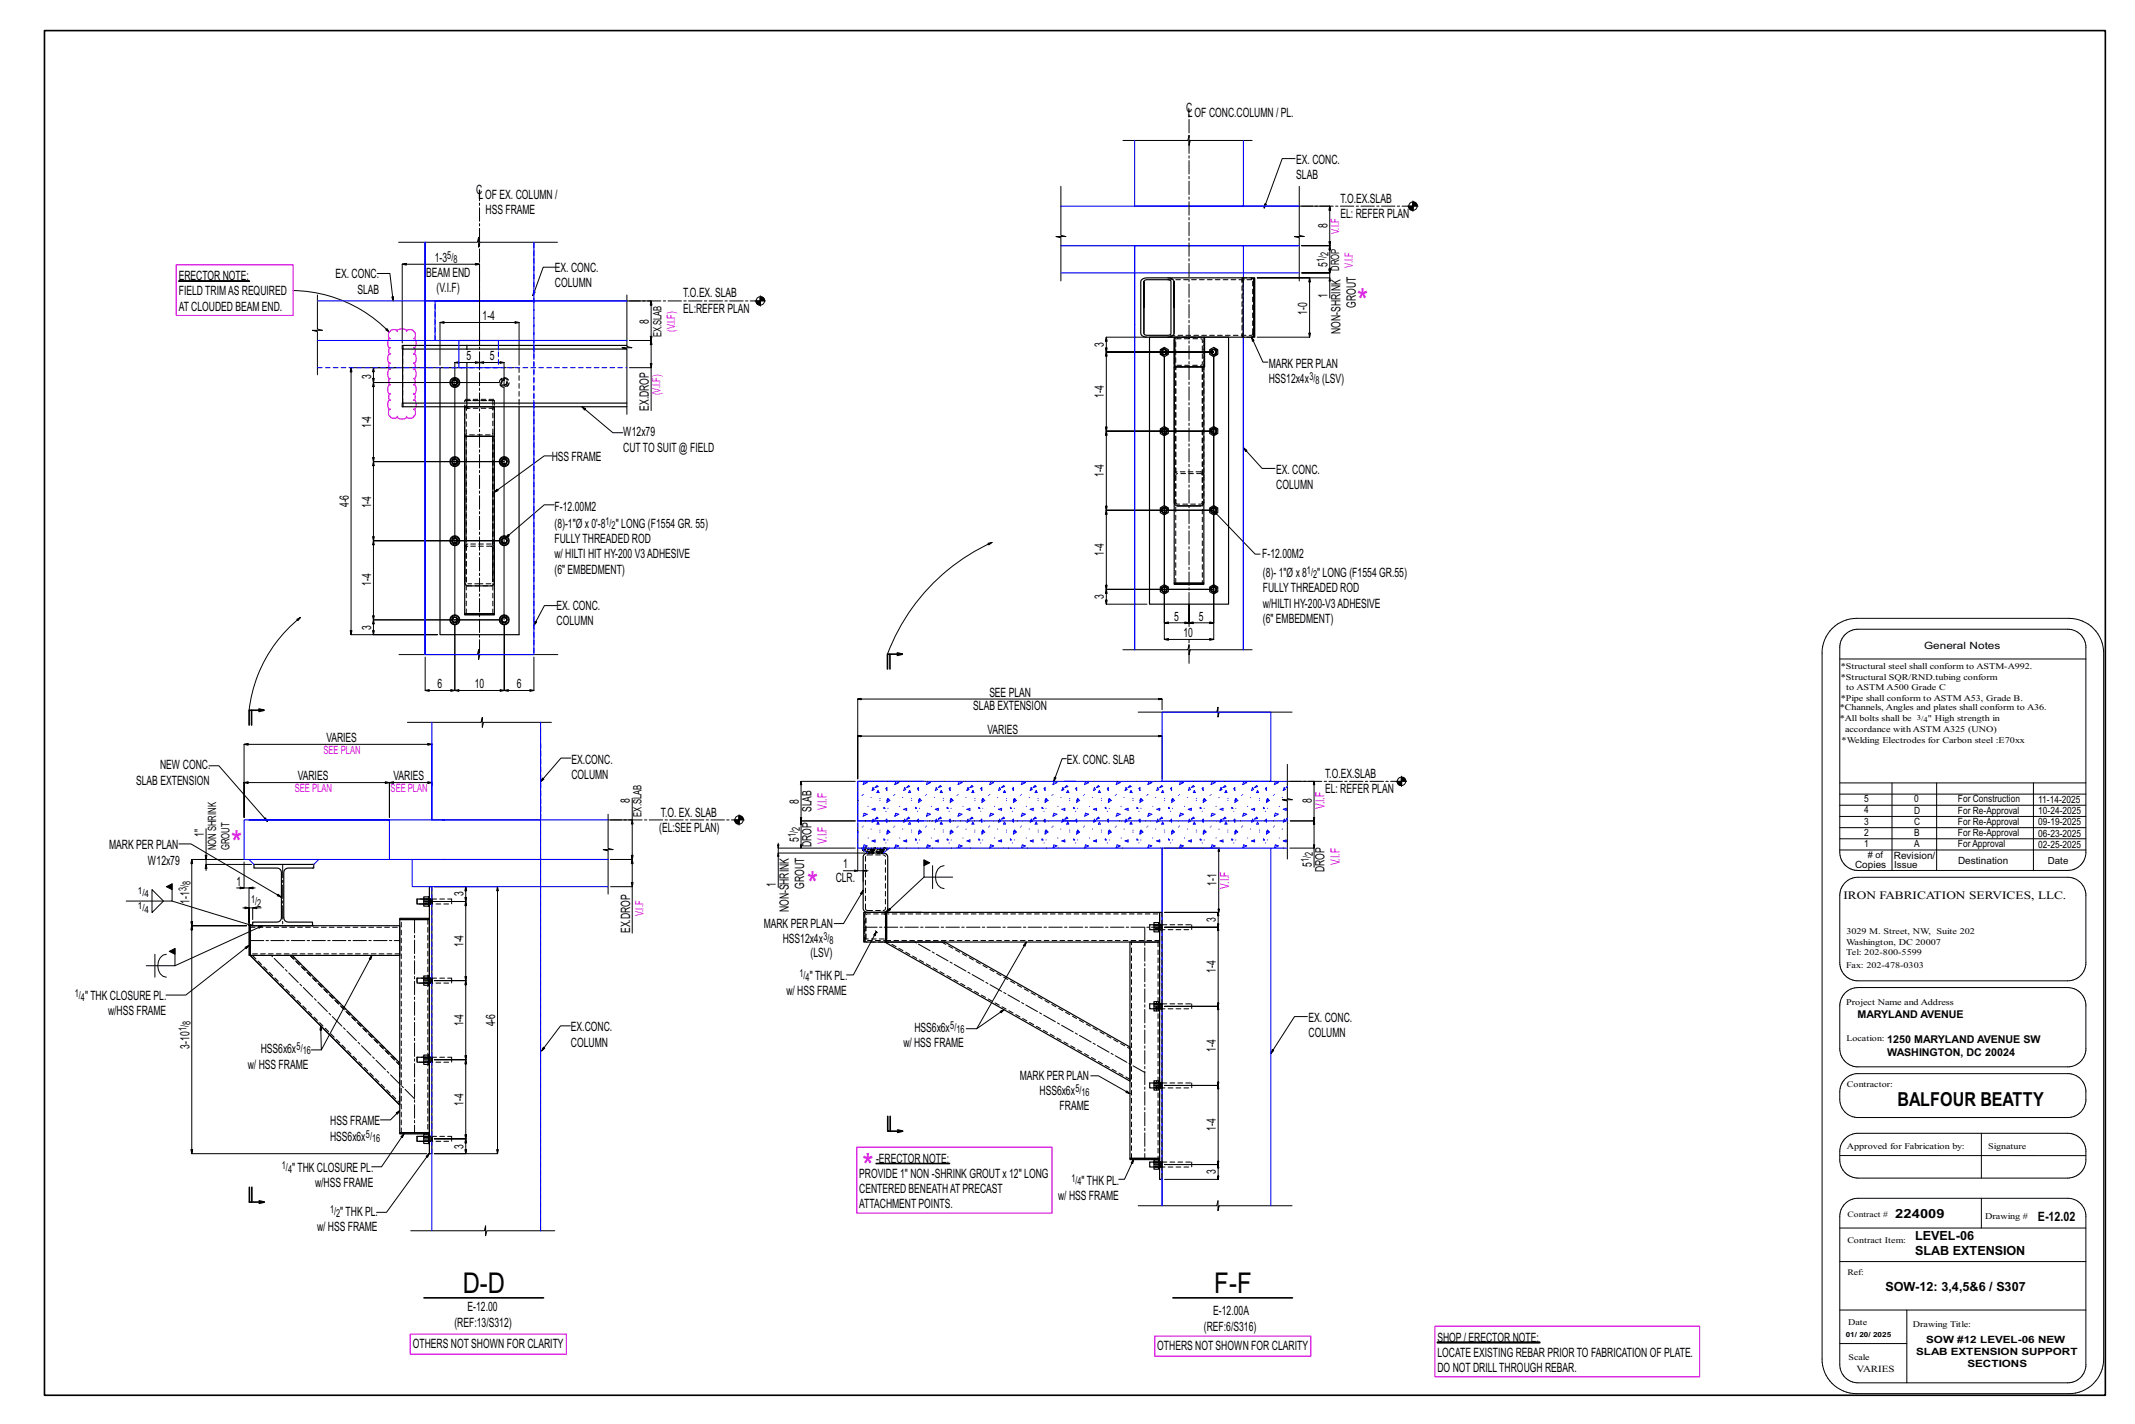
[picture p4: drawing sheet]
<svg xmlns="http://www.w3.org/2000/svg" width="914mm" height="610mm" viewBox="0 0 914 610" stroke-linecap="round" stroke-linejoin="round" font-family="sans-serif">
<defs><g id="words">
<g font-size="14.7" fill="#f0f">
<text x="581.3" y="133.8">*</text>
<text x="99" y="366.2">*</text>
<text x="345.7" y="383.5">*</text>
<text x="369.4" y="504.3">*</text>
</g>
<g font-size="12.2">
<text x="198.2" y="553.3">D-D</text>
<text x="520.1" y="553.3">F-F</text>
</g>
<text font-size="8.3" x="812.7" y="473.4">BALFOUR BEATTY</text>
<g font-size="5.5">
<text x="508" y="47.9">C</text>
<text x="508.7" y="50.2">L</text>
<text x="511.7" y="50.2">OF CONC.COLUMN / PL.</text>
<text x="555.2" y="70.1">EX. CONC.</text>
<text x="555.2" y="76.6">SLAB</text>
<text x="204" y="83.2">C</text>
<text x="204.9" y="85.1">L</text>
<text x="207.8" y="85.1">OF EX. COLUMN /</text>
<text x="574.1" y="86.9">T.O.EX.SLAB</text>
<text x="208" y="91.6">HSS FRAME</text>
<text x="574.1" y="93.4">EL: REFER PLAN</text>
<text x="568.5" y="97.7" transform="rotate(-90 568.5 97.7)">8</text>
<text x="186.2" y="112.1">1-3</text>
<text x="76.6" y="119.9">ERECTOR NOTE:</text>
<text x="143.7" y="119.1">EX. CONC.</text>
<text x="182.5" y="118.5">BEAM END</text>
<text x="237.7" y="116.4">EX. CONC.</text>
<text x="568.5" y="114.3" transform="rotate(-90 568.5 114.3)">5</text>
<text x="153.1" y="125.7">SLAB</text>
<text x="187" y="125">(V.I.F)</text>
<text x="237.7" y="122.9">COLUMN</text>
<text x="76.6" y="126.5">FIELD TRIMAS REQUIRED</text>
<text x="292.6" y="127.3">T.O.EX. SLAB</text>
<text x="568.5" y="127.6" transform="rotate(-90 568.5 127.6)">1</text>
<text x="580.6" y="131.8" transform="rotate(-90 580.6 131.8)">GROUT</text>
<text x="76.6" y="133">AT CLOUDED BEAM END.</text>
<text x="206.7" y="137.1">1-4</text>
<text x="292.6" y="133.8">EL:REFER PLAN</text>
<text x="559.9" y="134.8" transform="rotate(-90 559.9 134.8)">1-0</text>
<text x="277.9" y="138.6" transform="rotate(-90 277.9 138.6)">8</text>
<text x="574.1" y="142.9" transform="rotate(-90 574.1 142.9)">NON-SHRINK</text>
<text x="472.8" y="148.5" transform="rotate(-90 472.8 148.5)">3</text>
<text x="199.8" y="154.2">5</text>
<text x="209.8" y="154.2">5</text>
<text x="543.4" y="157.5">MARK PER PLAN</text>
<text x="159" y="162.1" transform="rotate(-90 159 162.1)">3</text>
<text x="543.4" y="164">HSS12x4x</text>
<text x="566.3" y="163.9">(LSV)</text>
<text x="472.8" y="170.3" transform="rotate(-90 472.8 170.3)">1-4</text>
<text x="278" y="175.8" transform="rotate(-90 278 175.8)">EX.DROP</text>
<text x="159" y="183.4" transform="rotate(-90 159 183.4)">1-4</text>
<text x="266.9" y="186.8">W12x79</text>
<text x="236.3" y="197.3">HSS FRAME</text>
<text x="266.9" y="193.3">CUTTO SUIT @ FIELD</text>
<text x="546.6" y="202.7">EX. CONC.</text>
<text x="472.8" y="204.2" transform="rotate(-90 472.8 204.2)">1-4</text>
<text x="546.6" y="209.2">COLUMN</text>
<text x="149.4" y="217.1" transform="rotate(-90 149.4 217.1)">4-6</text>
<text x="159" y="217.7" transform="rotate(-90 159 217.7)">1-4</text>
<text x="237.5" y="218.9">F-12.00M2</text>
<text x="237.5" y="226">(8)-1&quot;Ø x 0'-8</text>
<text x="263.7" y="226">&quot; LONG (F1554 GR. 55)</text>
<text x="237.5" y="232.5">FULLYTHREADED ROD</text>
<text x="237.5" y="239.1">w/ HILTI HIT HY-200 V3ADHESIVE</text>
<text x="472.8" y="238" transform="rotate(-90 472.8 238)">1-4</text>
<text x="540.6" y="239">F-12.00M2</text>
<text x="237.5" y="245.6">(6&quot; EMBEDMENT)</text>
<text x="159" y="250.9" transform="rotate(-90 159 250.9)">1-4</text>
<text x="540.8" y="247">(8)- 1&quot;Ø x 8</text>
<text x="564.1" y="247">&quot; LONG (F1554 GR.55)</text>
<text x="472.8" y="256.5" transform="rotate(-90 472.8 256.5)">3</text>
<text x="540.8" y="253.6">FULLYTHREADED ROD</text>
<text x="238.4" y="261.2">EX. CONC.</text>
<text x="540.8" y="260.1">w/HILTI HY-200-V3ADHESIVE</text>
<text x="159" y="269.6" transform="rotate(-90 159 269.6)">3</text>
<text x="238.4" y="267.7">COLUMN</text>
<text x="502.9" y="265.6">5</text>
<text x="513.5" y="265.6">5</text>
<text x="540.8" y="266.6">(6&quot; EMBEDMENT)</text>
<text x="506.8" y="272.7">10</text>
<text x="187.4" y="294.6">6</text>
<text x="203.3" y="294.6">10</text>
<text x="221.3" y="294.6">6</text>
<text x="423.7" y="298.3">SEE PLAN</text>
<text x="416.9" y="303.8">SLAB EXTENSION</text>
<text x="139.8" y="317.7">VARIES</text>
<text x="423" y="314.1">VARIES</text>
<text x="68.6" y="329.4">NEW CONC.</text>
<text x="244.7" y="326.9">EX.CONC.</text>
<text x="456.9" y="327.1">EX. CONC. SLAB</text>
<text x="58.3" y="335.9">SLAB EXTENSION</text>
<text x="127.5" y="334">VARIES</text>
<text x="168.6" y="334">VARIES</text>
<text x="244.7" y="333.4">COLUMN</text>
<text x="567.5" y="333">T.O.EX.SLAB</text>
<text x="567.5" y="339.5">EL: REFER PLAN</text>
<text x="269.8" y="343.8" transform="rotate(-90 269.8 343.8)">8</text>
<text x="342.1" y="344" transform="rotate(-90 342.1 344)">8</text>
<text x="347.6" y="347.7" transform="rotate(-90 347.6 347.7)">SLAB</text>
<text x="561.8" y="343.5" transform="rotate(-90 561.8 343.5)">8</text>
<text x="283" y="349.7">T.O. EX. SLAB</text>
<text x="87.3" y="358.2" transform="rotate(-90 87.3 358.2)">1&quot;</text>
<text x="282.3" y="356.2">(EL:SEE PLAN)</text>
<text x="46.8" y="363.4">MARK PER PLAN</text>
<text x="342.1" y="360.4" transform="rotate(-90 342.1 360.4)">5</text>
<text x="347.6" y="362.6" transform="rotate(-90 347.6 362.6)">DROP</text>
<text x="63.4" y="370.2">W12x79</text>
<text x="361.2" y="371.8">1</text>
<text x="561.8" y="371.2" transform="rotate(-90 561.8 371.2)">5</text>
<text x="357.9" y="377.8">CLR.</text>
<text x="567.3" y="373.4" transform="rotate(-90 567.3 373.4)">DROP</text>
<text x="101.4" y="379.1">1</text>
<text x="198.5" y="383.8" transform="rotate(-90 198.5 383.8)">3</text>
<text x="332.3" y="379.9" transform="rotate(-90 332.3 379.9)">1</text>
<text x="344.4" y="380.5" transform="rotate(-90 344.4 380.5)">GROUT</text>
<text x="521" y="379.2" transform="rotate(-90 521 379.2)">1-1</text>
<text x="81.1" y="387" transform="rotate(-90 81.1 387)">1-1</text>
<text x="337.9" y="390.5" transform="rotate(-90 337.9 390.5)">NON-SHRINK</text>
<text x="520.7" y="394.8" transform="rotate(-90 520.7 394.8)">3</text>
<text x="269.9" y="399.5" transform="rotate(-90 269.9 399.5)">EX.DROP</text>
<text x="327.1" y="397.3">MARK PER PLAN</text>
<text x="198.5" y="405.5" transform="rotate(-90 198.5 405.5)">1-4</text>
<text x="335.3" y="403.9">HSS12x4x</text>
<text x="347.1" y="409.8">(LSV)</text>
<text x="346.8" y="419.4">&quot; THK PL.</text>
<text x="520.7" y="416.5" transform="rotate(-90 520.7 416.5)">1-4</text>
<text x="336.8" y="426">w/ HSS FRAME</text>
<text x="36.4" y="428.2">&quot; THK CLOSURE PL.</text>
<text x="46.3" y="434.7">w/HSS FRAME</text>
<text x="560.5" y="437.4">EX. CONC.</text>
<text x="198.5" y="439.4" transform="rotate(-90 198.5 439.4)">1-4</text>
<text x="212.1" y="439.4" transform="rotate(-90 212.1 439.4)">4-6</text>
<text x="244.5" y="441.5">EX.CONC.</text>
<text x="391.6" y="441.7">HSS6x6x</text>
<text x="560.5" y="443.9">COLUMN</text>
<text x="81.1" y="448.9" transform="rotate(-90 81.1 448.9)">3-10</text>
<text x="244.5" y="448.1">COLUMN</text>
<text x="386.9" y="448.2">w/ HSS FRAME</text>
<text x="111.7" y="450.6">HSS6x6x</text>
<text x="520.7" y="450.4" transform="rotate(-90 520.7 450.4)">1-4</text>
<text x="106.2" y="457.8">w/ HSS FRAME</text>
<text x="436.8" y="462.3">MARK PER PLAN</text>
<text x="198.5" y="473.3" transform="rotate(-90 198.5 473.3)">1-4</text>
<text x="445.2" y="468.9">HSS6x6x</text>
<text x="453.8" y="475.4">FRAME</text>
<text x="141.5" y="481.6">HSS FRAME</text>
<text x="520.7" y="484.2" transform="rotate(-90 520.7 484.2)">1-4</text>
<text x="141.4" y="488.6">HSS6x6x</text>
<text x="198.5" y="491.7" transform="rotate(-90 198.5 491.7)">3</text>
<text x="375.2" y="497.7">-ERECTOR NOTE:</text>
<text x="125.1" y="501.6">&quot; THK CLOSURE PL.</text>
<text x="520.7" y="502.7" transform="rotate(-90 520.7 502.7)">3</text>
<text x="135" y="508.1">w/HSS FRAME</text>
<text x="368" y="504.2">PROVIDE 1&quot; NON -SHRINK GROUT x 12&quot; LONG</text>
<text x="463.2" y="507.1">&quot; THK PL.</text>
<text x="368" y="510.7">CENTERED BENEATHAT PRECAST</text>
<text x="453.3" y="513.6">w/ HSS FRAME</text>
<text x="145.7" y="520.5">&quot; THK PL.</text>
<text x="368" y="517.3">ATTACHMENT POINTS.</text>
<text x="135.8" y="527">w/ HSS FRAME</text>
<text x="872.8" y="522.9">E-12.02</text>
<text x="200.3" y="561.2">E-12.00</text>
<text x="519.6" y="562.8">E-12.00A</text>
<text x="194.6" y="568">(REF:13/S312)</text>
<text x="515.6" y="569.8">(REF:6/S316)</text>
<text x="615.6" y="574.3">SHOP/ ERECTOR NOTE:</text>
<text x="176.8" y="577.2">OTHERS NOT SHOWN FOR CLARITY</text>
<text x="495.6" y="578.1">OTHERS NOT SHOWN FOR CLARITY</text>
<text x="615.6" y="580.8">LOCATE EXISTING REBAR PRIOR TO FABRICATION OF PLATE.</text>
<text x="615.6" y="587.4">DO NOT DRILLTHROUGH REBAR.</text>
</g>
<g font-size="5.5" fill="#f0f">
<text x="354.1" y="346.8" transform="rotate(-90 354.1 346.8)">V.I.F</text>
<text x="567.3" y="346.4" transform="rotate(-90 567.3 346.4)">V.I.F</text>
<text x="354.1" y="361.1" transform="rotate(-90 354.1 361.1)">V.I.F</text>
<text x="573.9" y="370.5" transform="rotate(-90 573.9 370.5)">V.I.F</text>
<text x="526.5" y="380.4" transform="rotate(-90 526.5 380.4)">V.I.F</text>
</g>
<g font-size="5.4">
<text x="811.7" y="521.2">224009</text>
<text x="820.3" y="530.8">LEVEL-06</text>
<text x="820.3" y="537.4">SLAB EXTENSION</text>
<text x="807.5" y="552.8">SOW-12: 3,4,5&amp;6 / S307</text>
</g>
<g font-size="4.9" fill="#f0f">
<text x="573.6" y="100.1" transform="rotate(-90 573.6 100.1)">V.I.F</text>
<text x="579.4" y="114.6" transform="rotate(-90 579.4 114.6)">V.I.F</text>
<text x="289.1" y="142.1" transform="rotate(-90 289.1 142.1)">(V.I.F)</text>
<text x="282.9" y="169.1" transform="rotate(-90 282.9 169.1)">(V.I.F)</text>
<text x="138.6" y="322.7">SEE PLAN</text>
<text x="126.3" y="339.1">SEE PLAN</text>
<text x="167.3" y="339.1">SEE PLAN</text>
<text x="275.5" y="392.1" transform="rotate(-90 275.5 392.1)">V.I.F</text>
</g>
<g font-size="4.9">
<text x="573.6" y="115.9" transform="rotate(-90 573.6 115.9)">DROP</text>
<text x="283.3" y="144.4" transform="rotate(-90 283.3 144.4)">EX.SLAB</text>
<text x="274.8" y="349.6" transform="rotate(-90 274.8 349.6)">EX.SLAB</text>
<text x="92.6" y="363.9" transform="rotate(-90 92.6 363.9)">NON SHRINK</text>
<text x="98.4" y="363.9" transform="rotate(-90 98.4 363.9)">GROUT</text>
<text x="789.5" y="384.8">IRON FABRICATION SERVICES, LLC.</text>
</g>
<g font-size="4.7">
<text x="191.6" y="110.9">5/</text>
<text x="194.2" y="112.5">8</text>
<text x="567.3" y="112.3" transform="rotate(-90 567.3 112.3)">1/</text>
<text x="568.9" y="109.7" transform="rotate(-90 568.9 109.7)">2</text>
<text x="560.8" y="162.8">3/</text>
<text x="563.4" y="164.4">8</text>
<text x="259.3" y="224.8">1/</text>
<text x="262" y="226.4">2</text>
<text x="559.8" y="245.8">1/</text>
<text x="562.4" y="247.5">2</text>
<text x="340.9" y="358.4" transform="rotate(-90 340.9 358.4)">1/</text>
<text x="342.5" y="355.8" transform="rotate(-90 342.5 355.8)">2</text>
<text x="560.6" y="369.2" transform="rotate(-90 560.6 369.2)">1/</text>
<text x="562.2" y="366.6" transform="rotate(-90 562.2 366.6)">2</text>
<text x="79.9" y="381.6" transform="rotate(-90 79.9 381.6)">3/</text>
<text x="81.6" y="379" transform="rotate(-90 81.6 379)">8</text>
<text x="107.5" y="386.4">1/</text>
<text x="110.1" y="388.1">2</text>
<text x="352.7" y="402.6">3/</text>
<text x="355.3" y="404.3">8</text>
<text x="342.4" y="418.2">1/</text>
<text x="345" y="419.9">4</text>
<text x="32.1" y="426.9">1/</text>
<text x="34.7" y="428.6">4</text>
<text x="79.9" y="441.6" transform="rotate(-90 79.9 441.6)">1/</text>
<text x="81.6" y="438.9" transform="rotate(-90 81.6 438.9)">8</text>
<text x="407" y="440.5">5/</text>
<text x="409.6" y="442.1">16</text>
<text x="127" y="449.4">5/</text>
<text x="129.6" y="451">16</text>
<text x="460.6" y="467.6">5/</text>
<text x="463.2" y="469.3">16</text>
<text x="156.7" y="487.3">5/</text>
<text x="159.3" y="489">16</text>
<text x="120.7" y="500.4">1/</text>
<text x="123.4" y="502">4</text>
<text x="458.9" y="505.8">1/</text>
<text x="461.5" y="507.5">4</text>
<text x="141.4" y="519.2">1/</text>
<text x="144" y="520.9">2</text>
</g>
<g font-size="4.6">
<text x="795.6" y="436">MARYLAND AVENUE</text>
<text x="808.3" y="446.4">1250 MARYLAND AVENUE SW</text>
<text x="808.3" y="452">WASHINGTON, DC 20024</text>
</g>
<g font-size="4.3">
<text x="824.1" y="277.6">General Notes</text>
<text x="798.4" y="343.5">5</text>
<text x="819.8" y="343.5">0</text>
<text x="838.6" y="343.5">For Construction</text>
<text x="873" y="343.8">11-14-2025</text>
<text x="798.4" y="353">3</text>
<text x="798.4" y="348.2">4</text>
<text x="819.8" y="353.1">C</text>
<text x="819.8" y="348.3">D</text>
<text x="838.6" y="353.1">For Re-Approval</text>
<text x="838.6" y="348.3">For Re-Approval</text>
<text x="873" y="353.4">09-19-2025</text>
<text x="873" y="348.6">10-24-2025</text>
<text x="798.4" y="357.8">2</text>
<text x="819.8" y="357.9">B</text>
<text x="838.6" y="357.8">For Re-Approval</text>
<text x="873" y="358.1">06-23-2025</text>
<text x="798.4" y="362.6">1</text>
<text x="819.8" y="362.6">A</text>
<text x="838.6" y="362.6">For Approval</text>
<text x="873" y="362.9">02-25-2025</text>
<text x="794.5" y="371.5">Copies</text>
<text x="811.1" y="367.7">Revision/</text>
<text x="838.6" y="369.7">Destination</text>
<text x="825" y="574.9">SOW #12 LEVEL-06 NEW</text>
<text x="820.7" y="580.2">SLAB EXTENSION SUPPORT</text>
<text x="842.7" y="585.4">SECTIONS</text>
</g>
<g font-size="4.2">
<text x="811.3" y="371.4">Issue</text>
<text x="877.1" y="369.8">Date</text>
<text x="59" y="382.6">1/</text>
<text x="59" y="389.2">1/</text>
<text x="61.9" y="384.1">4</text>
<text x="61.9" y="390.6">4</text>
</g>
<text font-size="4" x="795.1" y="587.5">VARIES</text>
<text font-size="3.9" x="799.9" y="367.1"># of</text>
<g font-size="3.7">
<text x="788.4" y="286.2">*Structural steel shall conform to ASTM-A992.</text>
<text x="788.4" y="291.2">*Structural SQR/RND.tubing conform</text>
<text x="790.7" y="295.5">to ASTM A500 Grade C</text>
<text x="787.9" y="304.1">*Channels, Angles and plates shall conform to A36.</text>
<text x="788.4" y="300.2">*Pipe shall conform to ASTM A53, Grade B.</text>
<text x="788" y="308.9">*All bolts shall be</text>
<text x="825.7" y="308.9">&quot; High strength in</text>
<text x="790.2" y="313.2">accordance with ASTM A325 (UNO)</text>
<text x="788.8" y="318">*Welding Electrodes for Carbon steel :E70xx</text>
<text x="790.8" y="399.9">3029 M. Street, NW, Suite 202</text>
<text x="790.7" y="404.6">Washington, DC 20007</text>
<text x="790.7" y="409">Tel: 202-800-5599</text>
<text x="790.7" y="414.2">Fax: 202-478-0303</text>
<text x="790.7" y="430">Project Name and Address</text>
<text x="790.8" y="445.6">Location:</text>
<text x="791" y="465.3">Contractor:</text>
<text x="791" y="491.9">Approved for Fabrication by:</text>
<text x="851.5" y="492">Signature</text>
<text x="850.2" y="522">Drawing #</text>
<text x="791.2" y="532.3">Contract Item:</text>
<text x="791.5" y="567.4">Date</text>
<text x="819.3" y="568.1">Drawing Title:</text>
<text x="791.7" y="582.1">Scale</text>
</g>
<text font-size="3.6" x="791.2" y="545.9">Ref:</text>
<text font-size="3.5" x="791.3" y="520.8">Contract #</text>
<g font-size="3.2">
<text x="821" y="308">3/</text>
<text x="823.9" y="309.1">4</text>
</g>
<text font-size="3" x="790.5" y="572.4">01/ 20/ 2025</text>
</g></defs>
<path d="M76.6 120.2l30.3 .2zM375.2 498l31.5 .2z" fill="#000" stroke="#000" stroke-width=".5"/>
<path d="M615.6 574.6l43.9 .2z" fill="#000" stroke="#000" stroke-width=".7"/>
<g fill="none" stroke="#000" stroke-width=".43">
<path d="M454.4 79.8v20.9l2.1 .6h-4.3l2.2 .5v18.5M480.9 60.1h27.8l.6-2.1v4.2l.5-2.1h26.5M554.7 67.9h-5.5l-7.8 21.2 .3-1.8 .7 .2-1 1.6M556.5 79.8v20.9l2.1 .6h-4.3l2.2 .5v18.5M557.5 88.3h12l-.4 1.7h.8l-.4-1.7v16.9l-.4-1.8h.8l-.4 1.8h-12h12l-.4 1.7h.8l-.4-1.7v11.6l-.4-1.7h.8l-.4 1.7h-12h12M602.9 88.3h4.5M605.1 86v4.5M161.5 117.1h5.5l1.4 11.7-.6-1.7 .7-.1-.1 1.8M170.7 103.7h33.8l.5-2.1v4.2l.5-2.1h33.3M237.9 114.4h-5.3l-4.3 12.1 .2-1.7 .7 .2-.9 1.5M569.2 115.4h.6l-.3 1.4zM569.5 118.9l.3 1.4h-.6z"/>
<path d="M569.5 114.7v4.2M125.5 124.4a58.7 58.7 0 0 1 41.2 17.8M135.9 126.3v14.6l2.2 .5h-4.3l2.1 .5v18.5M268.5 126.3v22l2.1 .6h-4.2l2.1 .5v28M269.5 128.8h9.4l-.4 1.8h.7l-.3-1.8v17l-.4-1.8h.7l-.3 1.8h-9.4h9.4l-.4 1.7h.7l-.3-1.7v11.6M323.4 128.8h4.5M325.6 126.6v4.5M569.5 127.6v-8.7h-31h22.4l-.4 1.8h.8l-.4-1.8v25.4l-.4-1.7h.8l-.4 1.7h-22.4M165.7 140.7l1 1.5-1.5-1zM169.6 157.4h-9.7l-.3 1.8h.7l-.4-1.8v6.4l-.3-1.8h.7l-.4 1.8h53.9h-53.9l-.3 1.7h.7l-.4-1.7v33.8l-.3-1.7h.7l-.4 1.7h53.9M172.3 146.8v-33.7l1.7 .4v-.8l-1.7 .4h33.1l-1.8 .4v-.8l1.8 .4v34.7M187.4 157.4h-37l-.4 1.8h.7l-.3-1.8v114.3l-.4-1.7h.7l-.3 1.7h37h-27.5l.4-1.7h-.7l.3 1.7v-6.3l.4 1.7h-.7l.3-1.7h53.9h-53.9l.4-1.8h-.7l.3 1.8v-33.9l.4 1.7h-.7l.3-1.7h53.9h-53.9l.4-1.8h-.7l.3 1.8v-33.9l.4 1.8h-.7l.3-1.8h56.1"/>
<path d="M188.4 156.3v-18.2l1.8 .3v-.7l-1.8 .4h33.9l-1.7 .3v-.7l1.7 .4v18.2M269.5 157.4h9.4v18.4M278.5 155.7h.7l-.3 1.7zM491.3 144.3h-17.5l-.4 1.8h.8l-.4-1.8v6.4l-.4-1.8h.8l-.4 1.8h46h-46l-.4 1.7h.8l-.4-1.7v33.9l-.4-1.8h.8l-.4 1.8h46h-46l-.4 1.7h.8l-.4-1.7v33.8l-.4-1.7h.8l-.4 1.7h46h-46l-.4 1.8h.8l-.4-1.8v33.9l-.4-1.8h.8l-.4 1.8h46h-46l-.4 1.7h.8l-.4-1.7v6.3l-.4-1.7h.8l-.4 1.7h17.5M498.7 152.8v113.8l1.7 .4v-.8l-1.7 .4h10.6l-1.8 .4v-.8l1.8 .4v-8v8l1.7 .4v-.8l-1.7 .4h10.5l-1.7 .4v-.8l1.7 .4v-113.8v120.9l-1.7-.3v.7l1.7-.4h-21.1l1.7-.3v.7l-1.7-.4zM536 144.3l.4 1.8 .7-.3-1.1-1.5 4.9 10.7h2.1M249.2 174.1l1.1 1.4 .5-.5-1.6-.9 13.3 11.1h4.2M236.3 195.2h-3.2l-21.4 15.5 1.2-1.3 .5 .6-1.7 .7M532.6 191.7l.9 1.6 .5-.5-1.4-1.1 8 8.8h5.5M237.3 216.1h-4.2l-16.6 14.2 1.1-1.5 .5 .6-1.6 .9M519.7 218.7l1 1.5 .5-.5-1.5-1 17.9 18.5h2.1M423.2 232.6l1.7-.4-1.4 1.1z"/>
<path d="M424.9 232.2a85.7 85.7 0 0 0-44.8 47.8M238.4 259.3h-5.2l-4.5 8.4 .5-1.7 .6 .4-1.1 1.3M127.1 265.1l1.6-.8-1.1 1.4zM128.7 264.3a59.4 59.4 0 0 0-22 39.7M194.8 263.2v-108l1.7 .4v-.8l-1.7 .4h10.6l-1.8 .4v-.8l1.8 .4v2.2v-2.2l1.7 .4v-.8l-1.7 .4h10.5l-1.8 .4v-.8l1.8 .4v110.2M480.9 278.1h27.8l.6-2.1v4.3l.5-2.2h26.5M784.7 269.1a15.1 15.1 0 0 1 10.5-4.4h90.9a14.9 14.9 0 0 1 14.9 14.9v302.2a14.9 14.9 0 0 1-14.9 14.8h-90.9a14.7 14.7 0 0 1-14.8-14.8v-302.2a14.7 14.7 0 0 1 4.3-10.5zM790.2 271.6a7.9 7.9 0 0 1 5.6-2.2h89.8a7.8 7.8 0 0 1 7.8 7v88.4a7.7 7.7 0 0 1-7.8 7.8h-89.8a7.8 7.8 0 0 1-7.8-7.8v-87.7a7.6 7.6 0 0 1 2.2-5.5zM170.9 280.2h33.6l.5-2.1v4.2l.5-2.1h33.4M182.1 281.3v14.3l1.7 .4v-.8l-1.7 .4h12.7l-1.8 .4v-.8l1.8 .4v-28.1v28.1l1.7 .4v-.8l-1.7 .4h21.2l-1.8 .4v-.8l1.8 .4v-28.1v28.1l1.7 .4v-.8l-1.7 .4h12.7l-1.8 .4v-.8l1.8 .4v-14.3M788 282.1h105.4M174.5 309.2h31.5l.6-2.1v4.2l.5-2.1h29.1"/>
<path d="M487.5 304.9h33.6l.6-2.2v4.3l.5-2.1h31.2M497.7 303.8v-4.5l-1.4-.3v.6l1.4-.3h-130.3l1.4-.3v.6l-1.4-.3v34.1v-18.3l1.4 .3v-.6l-1.4 .3h130.3l-1.4 .3v-.6l1.4 .3v18.3M89.5 327.8h4.2l20.9 23.9-1.4-1.1 .5-.5 .9 1.6M185 336.1v-1.1l-1.8-.4v.8l1.8-.4h-18.2l1.7-.4v.8l-1.7-.4v14.9v-14.9l-1.8-.4v.8l1.8-.4h-62.3l1.8-.4v.8l-1.8-.4v14.9v-31.3l1.8 .4v-.7l-1.8 .3h80.5l-1.8 .4v-.7l1.8 .3v32.4M244.5 324.5h-4.2l-8.8 10.1 .9-1.5 .5 .5-1.4 1M366.3 334.5h-23.2l-.3 1.4h.6l-.3-1.4v16.9l-.3-1.4h.6l-.3 1.4h23.2h-23.2l-.3 1.4h.6l-.3-1.4v11.7M456.7 324.8h-1.8l-3.6 9.7 .3-1.8 .7 .3-1 1.5M551.4 327.2v14.6l2.1 .6h-4.3l2.2 .5v24.8M552.6 334.5h10.2l-.3 1.4h.6l-.3-1.4v16.9l-.3-1.4h.6l-.3 1.4h-10.2h10.2l-.3 1.4h.6l-.3-1.4v11.7M598 334.5h4.5M600.2 332.3v4.4M788 335.2h105.4"/>
<path d="M788 340h105.4M810.3 335.2v37.4M829.4 335.2v37.4M870.9 335.2v37.4M88.3 354.8v13.1h17.3h-23.5l-.3 1.8h.7l-.4-1.8v28.4l-.3-1.8h.7l-.4 1.8h23.5h-23.5l-.3 1.7h.7l-.4-1.7v97.6l-.3-1.8h.7l-.4 1.8h100.7M260.4 348.6v14.6l2.2 .5h-4.3l2.1 .5v18.5M270.8 351l.3 1.8h-.7zM270.8 351v16.9l-.4-1.7h.7l-.3 1.7h-9.3h9.3l-.4 1.8h.7l-.3-1.8v11.7M270.8 341.7v9.3h-9.3M314.3 351h4.5M316.5 348.8v4.4M367.4 352.5v20.3h-6.2"/>
<path d="M788 349.5h105.4M788 359.1h105.4M788 344.7h105.4M788 354.3h105.4M73.7 378.4v7.3h-19.7M76.6 361.3h5.2l38.6 22.7-1.7-.5 .4-.7 1.3 1.2M87.9 366.2h.7l-.3 1.7zM88.3 370.1l.3 1.7h-.7zM88.3 367.9v4.8M88.3 370.1h19.4M102.8 379.7l1.7 .4-1.7 .4zM104.5 369v11.1h-3.1"/>
<path d="M261.5 379.6h9.3v19.9M270.4 377.8h.7l-.3 1.8zM333 361.7h.6l-.3 1.4zM333.3 365.2l.3 1.4h-.6zM333.3 361v4.2M333.3 363.1h33M342.8 361.7h.6l-.3 1.4zM366 372.5l1.4 .3-1.4 .3zM367.4 372.8h4.4M369.7 372.8l1.4-.3v.6zM369.7 372.8v4.6M370.6 365.2h-37.3v14.7"/>
<path d="M395.7 368.1v7.4h12.3M395.7 375.5l-15.9 14.9 1-1.5 .5 .6-1.5 .9M399.4 370.6v9.8M404.3 370.6a4.8 4.8 0 0 0-3.4 6.8l.8 1.6 1.2 1 1.4 .4M498.8 363.1h23.2l-.3 1.4h.6l-.3-1.4v27.5l-.3-1.4h.6l-.3 1.4h-23.2h22.9l-.3 1.4h.6l-.3-1.4v6.3l-.3-1.4h.6l-.3 1.4h-22.9h22.9l-.3 1.4h.6l-.3-1.4v33.9l-.3-1.4h.6l-.3 1.4h-22.9h22.9l-.3 1.4h.6l-.3-1.4v33.9l-.3-1.4h.6l-.3 1.4h-22.9h22.9l-.3 1.4h.6l-.3-1.4v33.8l-.3-1.4h.6l-.3 1.4h-22.9h22.9l-.3 1.4h.6l-.3-1.4v6.4l-.3-1.4h.6l-.3 1.4h-22.9M552.4 363.1h10.4v8.1M562.5 361.7h.6l-.3 1.4zM788 363.9h105.4M790.2 377.8a7.9 7.9 0 0 1 5.6-2.2h89.8a7.9 7.9 0 0 1 7.8 7v30.3a7.8 7.8 0 0 1-7.8 7h-89.8a7.8 7.8 0 0 1-7.8-7.8v-28.7a7.8 7.8 0 0 1 2.2-5.6zM65.1 380.8l4.9 4.9-4.9 5zM73.7 385.7l34.5 10.6-1.8-.2 .3-.7 1.5 .9M104 388.7h4.2"/>
<path d="M104.5 380.1h4.8M104.9 388.3l1.8 .4-1.8 .3zM106.7 380.1l1.7-.4v.8zM106.7 380.1v15.1v-6.5M108.2 388.7l1.8-.4v.7zM111.9 388.7h-3.7v5M112.4 396.3l-1.7 .4 .3 .7 1.4-1.1-37.5 17.1M183.9 385.9h15.6l-.4 1.8h.7l-.3-1.8v33.9l-.4-1.8h.7l-.3 1.8h-13.5h13.5l-.4 1.7h.7l-.3-1.7v33.9l-.4-1.8h.7l-.3 1.8h-13.5h13.5l-.4 1.7h.7l-.3-1.7v33.8l-.4-1.7h.7l-.3 1.7h-13.5h13.5l-.4 1.8h.7l-.3-1.8v6.4l-.4-1.8h.7l-.3 1.8h-13.5h27.1l.4-1.8h-.8l.4 1.8v-114.3l.4 1.7h-.8l.4-1.7h-27.1h13.5l-.4 1.7h.7l-.3-1.7v6.3l-.4-1.7h.7l-.3 1.7h-13.5M369.8 381.1l-1.2 1.3 .6 .4 .6-1.7-8.5 14.3h-4M374.9 398.4l.4 .5M375.3 398.9l-1.1 1.3 .6 .4 .5-1.7-9.8 18.5h-2.9M375.3 398.9l.4 .4"/>
<path d="M66.3 408.5v9.8M71.3 408.5a4.8 4.8 0 0 0-3.5 6.8l.8 1.6 1.2 1.1 1.5 .3M74.9 406v7.4h-12.3M106.6 404.7l-1.6 .8 .4 .6 1.2-1.4-27 21.3h-8.5M159.3 409l-1.1 1.4 .6 .3 .5-1.7-21.7 40.5-.2-10.3 .4 1.7h-.8l.4-1.7M439.6 403.3l-1.2 1.3 .6 .4 .6-1.7-21.3 37.1h-4.5M244.3 439.2h-4.2l-8.1 10.7 .7-1.6 .6 .4-1.3 1.2M430 432.3l-1.7 .7 .5 .6 1.2-1.3-11.7 8.1M559.9 435.2h-5.5l-10.1 15.8 .6-1.7 .6 .4-1.2 1.3M790.2 425a7.9 7.9 0 0 1 5.6-2.2h89.8a7.9 7.9 0 0 1 7.8 7v19.9a7.9 7.9 0 0 1-7.1 7h-91.3a7.9 7.9 0 0 1-7-7.8v-18.3a7.9 7.9 0 0 1 2.2-5.6zM133.3 449.5h4.3M171.2 475.4l-1.5 1 .5 .5 1-1.5-4 4h-4.2"/>
<path d="M467.2 460.5h3.2l13.6 7.7-1.8-.5 .4-.7 1.4 1.2M790.2 461.9l1.9-1.4 2.9-.9h91.3a7.8 7.8 0 0 1 7.1 7v4.8a7.8 7.8 0 0 1-7.8 7h-89.8a7.8 7.8 0 0 1-7.8-7.8v-3.2a7.9 7.9 0 0 1 2.2-5.5zM173 485.4l-1.3 1.2 .6 .4 .7-1.6-9.6 14.1h-4.2M183.9 493.8l-1.4 1.2 .6 .4 .8-1.6-18.4 25.2h-4.2M485.5 496.3l-1 1.5 .6 .3 .4-1.8-3.9 8.5h-2.5M788 494.7h105.4M790.2 487.4a7.9 7.9 0 0 1 5.6-2.2h89.8a7.8 7.8 0 0 1 7.8 7v4.3a7.8 7.8 0 0 1-7.8 7.8h-89.8a7.9 7.9 0 0 1-7.8-7.8v-3.6a7.6 7.6 0 0 1 2.2-5.5zM848.6 485.2v19.1M487.5 516.2h33.6l.6-2.1v4.2l.5-2.1h31.2M790.2 515.3a7.9 7.9 0 0 1 5.6-2.3h89.8a7.8 7.8 0 0 1 7.8 7v65a7.9 7.9 0 0 1-7.8 7h-89.8a7.8 7.8 0 0 1-7.8-7.8v-63.5a7.6 7.6 0 0 1 2.2-5.4zM848.6 513v12.7M175.9 526.9h31.6l.5-2.1v4.2l.5-2.1h29.1"/>
<path d="M788 525.7h105.4M788 540.1h105.4M788 560.8h105.4M788 575.2h28.7M816.7 560.8v31.2"/>
<circle cx="605.1" cy="88.3" r="1.8"/>
<circle cx="325.6" cy="128.8" r="1.8"/>
<circle cx="600.2" cy="334.5" r="1.8"/>
<circle cx="316.5" cy="351" r="1.8"/>
</g>
<g fill="none" stroke="#000" stroke-width=".7">
<path d="M19 13.1h882.7v584.2h-882.7zM603.4 88.5h1.7M603.4 88.8h1.7M603.5 89h1.6M603.7 89.3h1.4M603.9 89.6h1.2M604.3 89.8h.8M605.1 87.5h1.7M605.1 87.2h1.5M605.1 86.7h.9M605.1 87.7h1.8M605.1 88h1.8"/>
<path d="M605.1 86.9h1.3M323.9 129.1h1.7M323.9 129.4h1.7M324 129.6h1.6M324.2 129.9h1.4M324.4 130.2h1.2M324.8 130.4h.8M325.6 127.8h1.5M325.6 127.2h.9M325.6 127.5h1.3M325.6 128.6h1.8M325.6 128.3h1.8"/>
<path d="M325.6 128h1.7M384.3 279.5l2.1 .5h-6.3v6.4M381.2 280v6.4M386.4 280l-2.1 .6M107.8 304v6.4M110.9 303.5l2.1 .5h-6.3v6.4M113 304l-2.1 .6M598.5 334.8h1.7M598.5 335h1.7M598.6 335.3h1.6M598.8 335.5h1.4M599 335.8h1.2"/>
<path d="M599.4 336.1h.8M600.2 333.7h1.7M600.2 332.9h.9M600.2 333.4h1.5M600.2 333.2h1.3M600.2 334h1.8M600.2 334.2h1.8M314.8 351.3h1.7M314.8 351.5h1.7M314.9 351.8h1.6M315.1 352.1h1.4M315.3 352.3h1.2"/>
<path d="M315.7 352.6h.8M316.5 350.2h1.6M316.5 350.5h1.8M316.5 349.4h.9M316.5 349.9h1.5M316.5 349.7h1.3M316.5 350.7h1.8M380.2 477.9v6.3h6.4M381.3 477.9v6.3M384.4 483.7l2.2 .5-2.2 .6M106.8 508.3v6.3h6.4l-2.2-.5M107.9 508.3v6.3"/>
<path d="M113.2 514.6l-2.2 .5M181.6 555.6h51.2M502.3 555.6h51.3"/>
</g>
<path d="M75.5 113.4h50v21.6h-50zM166.7 142.1l.5-.1v-.3a2.17 2.17 0 0 1 3 0v.3v-.4a2.9 2.9 0 0 1 3.9 0v.4v-.3a2.17 2.17 0 0 1 3 0v.3l.2-.1a2.19 2.19 0 0 1 0 3.1l-.2-.1h.3a2.92 2.92 0 0 1 0 4h-.3a1.49 1.49 0 0 1 0 2.6h.3a2.92 2.92 0 0 1 0 4h-.3a1.49 1.49 0 0 1 0 2.6h.3a2.92 2.92 0 0 1 0 4h-.3a1.49 1.49 0 0 1 0 2.6h.3a2.92 2.92 0 0 1 0 4l-.3-.1a1.49 1.49 0 0 1 0 2.7l.3-.1a2.92 2.92 0 0 1 0 4.1l-.3-.1h.2a2.19 2.19 0 0 1 0 3h-.2v.3a2.17 2.17 0 0 1-3 0v-.3v.4a2.9 2.9 0 0 1-3.9 0v-.4v.3a2.17 2.17 0 0 1-3 0v-.3h-.2a2.19 2.19 0 0 1 0-3h.2l-.3 .1a2.92 2.92 0 0 1 0-4.1l.3 .1a1.49 1.49 0 0 1 0-2.7l-.3 .1a2.92 2.92 0 0 1 0-4h.3a1.49 1.49 0 0 1 0-2.6h-.3a2.92 2.92 0 0 1 0-4h.3a1.49 1.49 0 0 1 0-2.6h-.3a2.92 2.92 0 0 1 0-4h.3a1.49 1.49 0 0 1 0-2.6h-.3a2.92 2.92 0 0 1 0-4h.3l-.2 .1a2.17 2.17 0 0 1-.3-2.9zM367 491.1h83.6v28.2h-83.6zM175.7 571.1h66.9v8.7h-66.9zM494.6 572h66.8v8.6h-66.8zM614.6 567.7h113.3v21.7h-113.3z" fill="none" stroke="#f0f" stroke-width=".5"/>
<g fill="#000" stroke="#000" stroke-width=".43">
<path d="M497.5 150.7a1.13 1.13 0 0 0 1.2 1.1 1.13 1.13 0 0 0 1.1-1.1 1.12 1.12 0 0 1-1.1 1.1 1.12 1.12 0 0 1-1.2-1.1zM497.8 150.1a1.07 1.07 0 0 1 1.2-.5 1.07 1.07 0 0 1 .7 1.1 1.09 1.09 0 0 0-1.1-1.1 1.09 1.09 0 0 0-1.1 1.1zM518.7 150.7a1.13 1.13 0 0 0 1.1 1.1 1.13 1.13 0 0 0 1.2-1.1 1.12 1.12 0 0 1-1.2 1.1 1.12 1.12 0 0 1-1.1-1.1zM518.9 150.1a1.07 1.07 0 0 1 1.3-.5 1.07 1.07 0 0 1 .7 1.1 1.09 1.09 0 0 0-1.1-1.1 1.09 1.09 0 0 0-1.1 1.1zM193.7 163.8a1.13 1.13 0 0 0 1.1 1 1.13 1.13 0 0 0 1.1-1 1.13 1.13 0 0 1-1.1 1.1 1.13 1.13 0 0 1-1.1-1.1zM194.2 162.8a1.06 1.06 0 0 1 1.1 0 1.06 1.06 0 0 1 .6 1 1.09 1.09 0 0 0-1.1-1.1 1.09 1.09 0 0 0-1.1 1.1zM193.7 197.6a1.13 1.13 0 0 0 1.1 1.1 1.13 1.13 0 0 0 1.1-1.1 1.13 1.13 0 0 1-1.1 1.1 1.13 1.13 0 0 1-1.1-1.1zM193.8 197.1a1.08 1.08 0 0 1 1.3-.6 1.08 1.08 0 0 1 .8 1.1 1.09 1.09 0 0 0-1.1-1 1.09 1.09 0 0 0-1.1 1zM214.8 197.6a1.13 1.13 0 0 0 1.2 1.1 1.13 1.13 0 0 0 1.1-1.1 1.13 1.13 0 0 1-1.1 1.1 1.13 1.13 0 0 1-1.2-1.1zM215 197.1a1.08 1.08 0 0 1 1.2-.6 1.08 1.08 0 0 1 .8 1.1 1.09 1.09 0 0 0-1.1-1 1.09 1.09 0 0 0-1.1 1zM497.5 184.6a1.13 1.13 0 0 0 1.2 1 1.13 1.13 0 0 0 1.1-1 1.12 1.12 0 0 1-1.1 1.1 1.12 1.12 0 0 1-1.2-1.1zM497.8 183.9a1.07 1.07 0 0 1 1.2-.4 1.07 1.07 0 0 1 .7 1.1 1.09 1.09 0 0 0-1.1-1.1 1.09 1.09 0 0 0-1.1 1.1z"/>
<path d="M518.7 184.6a1.13 1.13 0 0 0 1.1 1 1.13 1.13 0 0 0 1.2-1 1.12 1.12 0 0 1-1.2 1.1 1.12 1.12 0 0 1-1.1-1.1zM518.9 183.9a1.07 1.07 0 0 1 1.3-.4 1.07 1.07 0 0 1 .7 1.1 1.09 1.09 0 0 0-1.1-1.1 1.09 1.09 0 0 0-1.1 1.1zM497.5 218.4a1.13 1.13 0 0 0 1.2 1.1 1.13 1.13 0 0 0 1.1-1.1 1.12 1.12 0 0 1-1.1 1.2 1.12 1.12 0 0 1-1.2-1.2zM497.8 217.8a1.07 1.07 0 0 1 1.2-.4 1.07 1.07 0 0 1 .7 1 1.09 1.09 0 0 0-1.1-1 1.09 1.09 0 0 0-1.1 1zM518.7 218.4a1.13 1.13 0 0 0 1.1 1.1 1.13 1.13 0 0 0 1.2-1.1 1.12 1.12 0 0 1-1.2 1.2 1.12 1.12 0 0 1-1.1-1.2zM518.9 217.8a1.07 1.07 0 0 1 1.3-.4 1.07 1.07 0 0 1 .7 1 1.09 1.09 0 0 0-1.1-1 1.09 1.09 0 0 0-1.1 1zM193.7 231.5a1.13 1.13 0 0 0 1.1 1 1.13 1.13 0 0 0 1.1-1 1.13 1.13 0 0 1-1.1 1.1 1.13 1.13 0 0 1-1.1-1.1zM193.8 230.9a1.08 1.08 0 0 1 1.3-.5 1.08 1.08 0 0 1 .8 1.1 1.09 1.09 0 0 0-1.1-1.1 1.09 1.09 0 0 0-1.1 1.1zM214.8 231.5a1.13 1.13 0 0 0 1.2 1 1.13 1.13 0 0 0 1.1-1 1.13 1.13 0 0 1-1.1 1.1 1.13 1.13 0 0 1-1.2-1.1zM215 230.9a1.08 1.08 0 0 1 1.2-.5 1.08 1.08 0 0 1 .8 1.1 1.09 1.09 0 0 0-1.1-1.1 1.09 1.09 0 0 0-1.1 1.1zM497.5 252.3a1.13 1.13 0 0 0 1.2 1.1 1.13 1.13 0 0 0 1.1-1.1 1.12 1.12 0 0 1-1.1 1.1 1.12 1.12 0 0 1-1.2-1.1zM497.8 251.7a1.07 1.07 0 0 1 1.2-.5 1.07 1.07 0 0 1 .7 1.1 1.09 1.09 0 0 0-1.1-1.1 1.09 1.09 0 0 0-1.1 1.1z"/>
<path d="M518.7 252.3a1.13 1.13 0 0 0 1.1 1.1 1.13 1.13 0 0 0 1.2-1.1 1.12 1.12 0 0 1-1.2 1.1 1.12 1.12 0 0 1-1.1-1.1zM518.9 251.7a1.07 1.07 0 0 1 1.3-.5 1.07 1.07 0 0 1 .7 1.1 1.09 1.09 0 0 0-1.1-1.1 1.09 1.09 0 0 0-1.1 1.1zM193.7 265.4a1.13 1.13 0 0 0 1.1 1 1.13 1.13 0 0 0 1.1-1 1.13 1.13 0 0 1-1.1 1.1 1.13 1.13 0 0 1-1.1-1.1zM193.8 264.8a1.08 1.08 0 0 1 1.3-.6 1.08 1.08 0 0 1 .8 1.2 1.09 1.09 0 0 0-1.1-1.1 1.09 1.09 0 0 0-1.1 1.1zM214.8 265.4a1.13 1.13 0 0 0 1.2 1 1.13 1.13 0 0 0 1.1-1 1.13 1.13 0 0 1-1.1 1.1 1.13 1.13 0 0 1-1.2-1.1zM215 264.8a1.08 1.08 0 0 1 1.2-.6 1.08 1.08 0 0 1 .8 1.2 1.09 1.09 0 0 0-1.1-1.1 1.09 1.09 0 0 0-1.1 1.1zM395.7 368.1l2.5 1.2-2.5 1.3zM71.2 379.6l2.5-1.2v2.4zM72.5 407.3l2.4-1.3v2.5z"/>
</g>
<g fill="none" stroke="#000" stroke-width=".5">
<path d="M500.2 118.9h35.8a1.4 1.4 0 0 1 1 1.6v22.3a1.4 1.4 0 0 1-1 1.5h-35.8M536 118.9h1v1.6M537 118.9h.4v25.4h-.4zM489.9 120.5l.4-.5 1-.3h8.9l.9 .3 .4 .5-.1 22.6-1.2 .5h-8.9l-1.3-.5-.1-22.6v22.3M502.8 120.5a2.36 2.36 0 0 0-2.6-1.6h-8.9a2.36 2.36 0 0 0-2.7 1.6v22.3a2.36 2.36 0 0 0 2.7 1.5h8.9a2.36 2.36 0 0 0 2.6-1.5v-22.3v22.3M172.4 149.4v23.2M197.8 157.4h-9.4v114.3h33.9v-97.6M200 147.8v1.9M200 155.2v18.9M268.5 147.9h-96.2v1.5h96.2M496.9 149.7l1.8-1 1.7 1v2l-1.7 1-1.8-1zM502.9 157h12.7v58.1a1.43 1.43 0 0 1-1.3 1.5h-10.1a1.43 1.43 0 0 1-1.3-1.5z"/>
<path d="M502.9 157v92.6h12.7v-34.5M502.9 145.7v10zM502.9 144.3v12.7h.3M503.2 144.3h-10.9v114.3h33.9v-114.3h-10.3v12.7h-12.7v-12.7h12.7M518.1 149.7l1.7-1 1.8 1v2l-1.8 1-1.7-1zM537 142.8v1.5h-1M193.1 162.8l1.7-1 1.7 1v1.9l-1.7 1-1.7-1zM199 174.1h12.7v12.7h-12.7zM268.5 172.6h-96.2v1.5h96.2M193.1 196.6l1.7-1 1.7 1v2l-1.7 1-1.7-1zM199 186.8v62.2M210.4 186.8h-11.4v62.2a1.59 1.59 0 0 0 1.4 1.8h10a1.41 1.41 0 0 0 1.3-1.8"/>
<path d="M211.7 188.1v74.6h-12.7v-64.5M214.2 196.6l1.8-1 1.7 1v2l-1.7 1-1.8-1zM496.9 183.6l1.8-1 1.7 1v2l-1.7 .9-1.8-.9zM518.1 183.6l1.7-1 1.8 1v2l-1.8 .9-1.7-.9zM496.9 217.4l1.8-1 1.7 1v2l-1.7 1-1.8-1zM504.2 216.6h10.1M518.1 217.4l1.7-1 1.8 1v2l-1.8 1-1.7-1zM193.1 230.5l1.7-1 1.7 1v2l-1.7 1-1.7-1zM214.2 230.5l1.8-1 1.7 1v2l-1.7 1-1.8-1zM496.9 251.3l1.8-1 1.7 1v2l-1.7 1-1.8-1zM502.9 249.6h12.7v.6h-12.7zM518.1 251.3l1.7-1 1.8 1v2l-1.8 1-1.7-1z"/>
<path d="M193.1 264.4l1.7-1 1.7 1v1.9l-1.7 1-1.7-1zM199 262.7h12.7v.5h-12.7zM214.2 264.4l1.8-1 1.7 1v1.9l-1.7 1-1.8-1zM108.8 370.1h25.6v1.5h-11a1.88 1.88 0 0 0-1.9 1.9v19.4a1.88 1.88 0 0 0 1.9 1.8h10.4v1.6h-25.6v-1.6h10.5a1.88 1.88 0 0 0 1.8-1.8v-19.4a1.88 1.88 0 0 0-1.8-1.9h-9.9zM183.9 379.6h1.1v114.3h-1.1zM106.7 396.3h.5v12.7h-.5zM133.8 396.3h.6M171.2 393.1h12.7v.6h-12.7zM181.5 384.9h-2.9v2.1l2.9-.1v1h2.1M183.6 384.9h-2.1v2h2.1M183.6 383.8h.3v4.2h-.3zM183.6 383.9h-2.1v1"/>
<path d="M183.9 384.9h.1M183.9 387h.1M185 384.9h.1M185 387h.1M185 384.9v2.1M378.2 390.6a1.81 1.81 0 0 0 2-1.6v-22.2a1.81 1.81 0 0 0-2-1.6h-6.5a1.81 1.81 0 0 0-2 1.6v22.2a1.81 1.81 0 0 0 2 1.6h23.1M379.3 390.6h-9.4v12.7h9.4M379.7 391.9v10.1M379.7 390.6h-.4v12.7M494.2 395.9h2.1v2h-2.1zM494.2 395.9v-1h2.1v1M494.2 397.9v1h2.1v-1"/>
<path d="M494.2 395.9h-1.8v2.1h1.8M496.3 395.3h.3v3.2h-.3M496.6 395.3v-4.7h-116.9v12.7M496.6 398.5v4.7M496.6 395.9h.1M496.6 398h.1M497.7 390.6h-1.1v114.3h1.1M107.2 409l64 64zM123.3 409h47.9v-12.7h-64v12.7h17.9l46.1 46.1M183.6 418.8h-2.1v2h2.1M183.6 417.7h.3v4.2h-.3zM183.6 417.8h-2.1v1l-2.9-.1v2.2h2.9"/>
<path d="M183.9 418.7h.1M183.9 418.8v-25.1h-12.7v61.4M183.9 418.8v35.9M185 418.7h.1M185 418.8v2M378.9 403.3h25.8l79.3 44.9v14.6zM496.6 403.2l-117.3 .1M496.6 403.3h-12.6v92.6h12.6M181.5 420.8v1h2.1M183.9 420.9h.1M185 420.9h.1M494.2 429.8h2.1v2h-2.1z"/>
<path d="M496.3 429.8v-1h-2.1v1l-1.8-.1v2.2h1.8v.9h2.1v-1M496.3 429.2h.3v3.2h-.3M496.6 429.7h.1M496.6 431.9h.1M181.5 454.7v.9h2.1M181.5 452.6h-2.9v2.1h2.9M183.6 452.7h-2.1v2h2.1M183.6 451.5h.3v4.3h-.3zM183.6 451.7h-2.1v1M183.9 452.6h.1M183.9 454.7h.1M183.9 454.7v30.2h-12.7v-29.8"/>
<path d="M185 452.6h.1M185 454.7h.1M185 452.6v2.1M171.2 472.9h.1M494.2 463.7h2.1v2h-2.1zM494.2 465.7v1h2.1v-1M496.3 463.7v-1h-2.1v1l-1.8-.1v2.1h1.8M496.3 463.1h.3v3.2h-.3M496.6 463.6h.1M496.6 465.7h.1M171.2 484.9h12.7v.5h-12.7zM181.5 486.5h-2.9v2.1l2.9-.1v1h2.1"/>
<path d="M183.6 486.5h-2.1v2h2.1M183.6 485.4h.3v4.2h-.3zM183.6 485.5h-2.1v1M183.9 486.5h.1M183.9 488.6h.1M185 486.5h.1M185 488.6h.1M185 486.5v2.1M483.9 495.9h12.7v.5h-12.7zM494.2 497.5h2.1v2h-2.1zM494.2 497.5v-1h2.1v1M494.2 499.5v1h2.1v-1"/>
<path d="M494.2 497.5h-1.8v2.1h1.8M496.3 496.9h.3v3.2h-.3M496.6 497.5h.1M496.6 499.6h.1"/>
<circle cx="498.7" cy="150.7" r="1.06"/>
<circle cx="498.7" cy="150.7" r="1.13"/>
<circle cx="519.8" cy="150.7" r="1.06"/>
<circle cx="519.8" cy="150.7" r="1.13"/>
<circle cx="194.8" cy="163.8" r="1.13"/>
<circle cx="194.8" cy="163.8" r="2.12"/>
<circle cx="194.8" cy="163.8" r="1.06"/>
<circle cx="194.8" cy="197.6" r="1.13"/>
<circle cx="194.8" cy="197.6" r="2.12"/>
<circle cx="194.8" cy="197.6" r="1.06"/>
<circle cx="216" cy="197.6" r="1.13"/>
<circle cx="216" cy="197.6" r="2.12"/>
<circle cx="216" cy="197.6" r="1.06"/>
<circle cx="498.7" cy="184.6" r="1.06"/>
<circle cx="498.7" cy="184.6" r="1.13"/>
<circle cx="519.8" cy="184.6" r="1.06"/>
<circle cx="519.8" cy="184.6" r="1.13"/>
<circle cx="498.7" cy="218.4" r="1.06"/>
<circle cx="498.7" cy="218.4" r="1.13"/>
<circle cx="519.8" cy="218.4" r="1.06"/>
<circle cx="519.8" cy="218.4" r="1.13"/>
<circle cx="194.8" cy="231.5" r="1.13"/>
<circle cx="194.8" cy="231.5" r="2.12"/>
<circle cx="194.8" cy="231.5" r="1.06"/>
<circle cx="216" cy="231.5" r="2.12"/>
<circle cx="216" cy="231.5" r="1.13"/>
<circle cx="216" cy="231.5" r="1.06"/>
<circle cx="498.7" cy="252.3" r="1.13"/>
<circle cx="498.7" cy="252.3" r="1.06"/>
<circle cx="519.8" cy="252.3" r="1.13"/>
<circle cx="519.8" cy="252.3" r="1.06"/>
<circle cx="194.8" cy="265.4" r="1.13"/>
<circle cx="194.8" cy="265.4" r="2.12"/>
<circle cx="194.8" cy="265.4" r="1.06"/>
<circle cx="216" cy="265.4" r="1.13"/>
<circle cx="216" cy="265.4" r="2.12"/>
<circle cx="216" cy="265.4" r="1.06"/>
</g>
<g fill="none" stroke="#00f" stroke-width=".45">
<path d="M486 60.1v28.2h46.5v-28.2M454.4 88.3h102.1M182.1 103.7v176.5v-176.5M182.1 103.7v176.5h46.6v-106.1M228.7 103.7v25.1M454.4 105.2h102.1M454.4 116.8h102.1M486 105.2v172.9M135.9 128.8h132.6h-82.2v17M486 139.1v-33.9h46.5v172.9M135.9 145.8h132.6M213.5 147.9v-2.1h-17v11.6h1.3"/>
<path d="M228.7 145.8v2.1M185 318.3v32.7h46.5v-32.7M185 309.2v41.8M231.5 309.2v217.7M497.7 304.9h46.6v29.6h-46.6zM544.3 304.9h.1M370.1 334.6l1.3 .4-1.7 .9zM373.9 337.1l.4 .9-.8 .4zM374.8 337.1l.8-.8 .4 .4zM376 338.4l.5 .9h-.9zM379.8 337.1v1.3l-.4-.8zM383.7 334.6l1.2 .4-1.7 .9z"/>
<path d="M387.5 337.1l.4 .9-.9 .4zM388.3 337.1l.9-.8 .4 .4zM389.6 338.4l.4 .9h-.8zM393.4 337.1v1.3l-.4-.8zM397.2 334.6l1.3 .4-1.7 .9zM401 337.1l.4 .9-.8 .4zM401.9 337.1l.8-.8 .4 .4zM403.1 338.4l.5 .9h-.9zM406.9 337.1v1.3l-.4-.8zM410.8 334.6l1.2 .4-1.7 .9zM414.6 337.1l.4 .9-.9 .4zM416.3 336.3l.4 .4-1.3 .4z"/>
<path d="M416.7 338.4l.4 .9h-.8zM420.5 337.1v1.3l-.4-.8zM424.3 334.6l1.3 .4-1.7 .9zM428.1 337.1l.4 .9-.8 .4zM429 337.1l.8-.8 .4 .4zM430.2 338.4l.4 .9h-.8zM434 337.1v1.3l-.4-.8zM437.8 334.6l1.3 .4-1.7 .9zM441.7 337.1l.4 .9-.9 .4zM442.5 337.1l.8-.8 .5 .4zM443.8 338.4l.4 .9h-.9zM447.6 337.1v1.3l-.4-.8z"/>
<path d="M451.4 334.6l1.3 .4-1.7 .9zM455.2 337.1l.4 .9-.8 .4zM456.9 336.3l.4 .4-1.3 .4zM457.3 338.4l.4 .9h-.8zM461.1 337.1v1.3l-.4-.8zM464.9 334.6l1.3 .4-1.7 .9zM468.7 337.1l.5 .9-.9 .4zM469.6 337.1l.8-.8 .5 .4zM470.9 338.4l.4 .9h-.9zM474.7 337.1v1.3l-.4-.8zM478.5 334.6l1.3 .4-1.7 .9zM482.3 337.1l.4 .9-.8 .4z"/>
<path d="M483.1 337.1l.9-.8 .4 .4zM484.4 338.4l.4 .9h-.8zM488.2 337.1v1.3l-.4-.8zM492 334.6l1.3 .4-1.7 .9zM495.8 337.1l.5 .9-.9 .4zM497.5 336.3l.5 .4-1.3 .4zM498 338.4l.4 .9h-.9zM501.8 337.1v1.3l-.5-.8zM505.6 334.6l1.2 .4-1.6 .9zM509.4 337.1l.4 .9-.8 .4zM511.1 336.3l.4 .4-1.3 .4zM511.5 338.4l.4 .9h-.8z"/>
<path d="M515.3 337.1v1.3l-.4-.8zM519.1 334.6l1.3 .4-1.7 .9zM522.9 337.1l.5 .9-.9 .4zM523.8 337.1l.8-.8 .5 .4zM525.1 338.4l.4 .9h-.9zM528.9 337.1v1.3l-.5-.8zM532.7 334.6l1.2 .4-1.7 .9zM536.5 337.1l.4 .9-.8 .4zM537.3 337.1l.9-.8 .4 .4zM538.6 338.4l.4 .9h-.8zM542.4 337.1v1.3l-.4-.8zM546.2 334.6l1.3 .4-1.7 .9z"/>
<path d="M550 337.1l.4 .9-.8 .4zM551.4 336.7l-.5 .4 .5-.1M551.6 334.5h-184.2v16.9h184.2M106.7 351h-2.2v16.9h2.1M189.4 351h71M190.6 351h-83.9h60.1v16.9M367.4 351.4v11.7h184M367.4 342.5v.3M367.4 356.1v.2M369.2 340.5h.1M369.2 354.1h.1M369.7 340.1h.1"/>
<path d="M369.7 353.7h.1M370.1 348.2l1.3 .4-1.7 .8zM371.8 345.2h.1M371.8 358.7h.1M373 341.4h.1M373 354.9h.1M373.5 346.5l1.3-.5v.9zM373.9 350.7l.4 .8-.8 .5zM374.8 350.7l.8-.9 .4 .5zM376 352l.5 .8h-.9zM376.9 342.6h.1M376.9 341.8h.1"/>
<path d="M376.9 356.2h.1M376.9 355.3h.1M378.6 345.6l.4 .4h-.4zM378.6 359.2l.4 .4h-.4zM379.4 347.3h.1M379.8 350.7v1.3l-.4-.9zM380.2 346h.1M380.2 359.6h.1M380.3 341.8l.4 .4-.9 .4zM380.3 355.3l.4 .5-.9 .4zM380.3 342.2l.8 .4-1.3 .9zM380.3 355.8l.8 .4-1.3 .8z"/>
<path d="M382.8 340.5h.1M382.8 354.1h.1M383.2 340.1h.1M383.2 353.7h.1M383.7 348.2l1.2 .4-1.7 .8zM385.3 345.2h.1M385.3 358.7h.1M386.6 341.4h.1M386.6 354.9h.1M387 346.5l1.3-.5v.9zM387.5 350.7l.4 .8-.9 .5zM388.3 350.7l.9-.9 .4 .5z"/>
<path d="M389.6 352l.4 .8h-.8zM390.4 342.6h.1M390.4 341.8h.1M390.4 356.2h.1M390.4 355.3h.1M392.1 345.6l.4 .4h-.4zM392.1 359.2l.4 .4h-.4zM392.9 347.3h.1M393.4 350.7v1.3l-.4-.9zM393.8 346h.1M393.8 359.6h.1M393.8 355.3l.4 .5-.8 .4z"/>
<path d="M393.8 341.8l.4 .4-.8 .4zM393.8 342.2l.9 .4-1.3 .9zM393.8 355.8l.9 .4-1.3 .8zM396.3 340.5h.1M396.3 354.1h.1M396.8 340.1h.1M396.8 353.7h.1M397.2 348.2l1.3 .4-1.7 .8zM398.9 345.2h.1M398.9 358.7h.1M400.1 341.4h.1M400.1 354.9h.1"/>
<path d="M400.6 346.5l1.3-.5v.9zM401 350.7l.4 .8-.8 .5zM401.9 350.7l.8-.9 .4 .5zM403.1 352l.5 .8h-.9zM404 342.6h.1M404 341.8h.1M404 356.2h.1M404 355.3h.1M405.7 345.6l.4 .4h-.4zM405.7 359.2l.4 .4h-.4zM406.5 347.3h.1M406.9 350.7v1.3l-.4-.9z"/>
<path d="M407.3 346h.1M407.3 359.6h.1M407.4 342.2l.8 .4-1.3 .9zM407.4 355.8l.8 .4-1.3 .8zM407.8 342.2l-.4-.4-.5 .8 .9-.4M407.8 355.8l-.4-.5-.5 .9 .9-.4M409.9 340.5h.1M409.9 354.1h.1M410.3 340.1h.1M410.3 353.7h.1M410.8 348.2l1.2 .4-1.7 .8zM412.4 345.2h.1"/>
<path d="M412.4 358.7h.1M413.7 341.4h.1M413.7 354.9h.1M414.1 346.5l1.3-.5v.9zM414.6 350.7l.4 .8-.9 .5zM416.3 349.8l.4 .5-1.3 .4zM416.7 352l.4 .8h-.8zM417.5 342.6h.1M417.5 341.8h.1M417.5 356.2h.1M417.5 355.3h.1M419.2 345.6l.4 .4h-.4z"/>
<path d="M419.2 359.2l.4 .4h-.4zM420 347.3h.1M420.5 350.7v1.3l-.4-.9zM420.9 346h.1M420.9 359.6h.1M420.9 341.8l.4 .4-.8 .4zM420.9 355.3l.4 .5-.8 .4zM420.9 342.2l.9 .4-1.3 .9zM420.9 355.8l.9 .4-1.3 .8zM423.4 340.5h.1M423.4 354.1h.1M423.8 340.1h.1"/>
<path d="M423.8 353.7h.1M424.3 348.2l1.3 .4-1.7 .8zM426 345.2h.1M426 358.7h.1M427.2 341.4h.1M427.2 354.9h.1M427.7 346.5l1.3-.5v.9zM428.1 350.7l.4 .8-.8 .5zM429 350.7l.8-.9 .4 .5zM430.2 352l.4 .8h-.8zM431 342.6h.1M431 341.8h.1"/>
<path d="M431 356.2h.1M431 355.3h.1M432.8 345.6l.4 .4h-.4zM432.8 359.2l.4 .4h-.4zM433.6 347.3h.1M434 350.7v1.3l-.4-.9zM434.4 346h.1M434.4 359.6h.1M434.5 355.3l.4 .5-.9 .4zM434.5 341.8l.4 .4-.9 .4zM434.5 342.2l.8 .4-1.3 .9zM434.5 355.8l.8 .4-1.3 .8z"/>
<path d="M437 340.5h.1M437 354.1h.1M437.4 340.1h.1M437.4 353.7h.1M437.8 348.2l1.3 .4-1.7 .8zM439.5 345.2h.1M439.5 358.7h.1M440.8 341.4h.1M440.8 354.9h.1M441.2 346.5l1.3-.5v.9zM441.7 350.7l.4 .8-.9 .5zM442.5 350.7l.8-.9 .5 .5z"/>
<path d="M443.8 352l.4 .8h-.9zM444.6 342.6h.1M444.6 341.8h.1M444.6 356.2h.1M444.6 355.3h.1M446.3 345.6l.4 .4h-.4zM446.3 359.2l.4 .4h-.4zM447.1 347.3h.1M447.6 350.7v1.3l-.4-.9zM448 346h.1M448 359.6h.1M448 355.3l.4 .5-.8 .4z"/>
<path d="M448 341.8l.4 .4-.8 .4zM448 342.2l.9 .4-1.3 .9zM448 355.8l.9 .4-1.3 .8zM450.5 340.5h.1M450.5 354.1h.1M450.9 340.1h.1M450.9 353.7h.1M451.4 348.2l1.3 .4-1.7 .8zM453.1 345.2h.1M453.1 358.7h.1M454.3 341.4h.1M454.3 354.9h.1"/>
<path d="M454.8 346.5l1.2-.5v.9zM455.2 350.7l.4 .8-.8 .5zM456.9 349.8l.4 .5-1.3 .4zM457.3 352l.4 .8h-.8zM458.1 342.6h.1M458.1 341.8h.1M458.1 356.2h.1M458.1 355.3h.1M459.9 345.6l.4 .4h-.4zM459.9 359.2l.4 .4h-.4zM460.7 347.3h.1M461.1 350.7v1.3l-.4-.9z"/>
<path d="M461.5 346h.1M461.5 359.6h.1M461.6 355.3l.4 .5-.9 .4zM461.6 341.8l.4 .4-.9 .4zM461.6 342.2l.8 .4-1.3 .9zM461.6 355.8l.8 .4-1.3 .8zM464.1 340.5h.1M464.1 354.1h.1M464.5 340.1h.1M464.5 353.7h.1M464.9 348.2l1.3 .4-1.7 .8zM466.6 345.2h.1"/>
<path d="M466.6 358.7h.1M467.9 341.4h.1M467.9 354.9h.1M468.3 346.5l1.3-.5v.9zM468.7 350.7l.5 .8-.9 .5zM469.6 350.7l.8-.9 .5 .5zM470.9 352l.4 .8h-.9zM471.7 342.6h.1M471.7 341.8h.1M471.7 356.2h.1M471.7 355.3h.1M473.4 345.6l.4 .4h-.4z"/>
<path d="M473.4 359.2l.4 .4h-.4zM474.2 347.3h.1M474.7 350.7v1.3l-.4-.9zM475.1 346h.1M475.1 359.6h.1M475.1 341.8l.4 .4-.8 .4zM475.1 355.3l.4 .5-.8 .4zM475.1 342.2l.8 .4-1.2 .9zM475.1 355.8l.8 .4-1.2 .8zM477.6 340.5h.1M477.6 354.1h.1M478 340.1h.1"/>
<path d="M478 353.7h.1M478.5 348.2l1.3 .4-1.7 .8zM480.2 345.2h.1M480.2 358.7h.1M481.4 341.4h.1M481.4 354.9h.1M481.9 346.5l1.2-.5v.9zM482.3 350.7l.4 .8-.8 .5zM483.1 350.7l.9-.9 .4 .5zM484.4 352l.4 .8h-.8zM485.2 342.6h.1M485.2 341.8h.1"/>
<path d="M485.2 356.2h.1M485.2 355.3h.1M487 345.6l.4 .4h-.4zM487 359.2l.4 .4h-.4zM487.8 347.3h.1M488.2 350.7v1.3l-.4-.9zM488.6 346h.1M488.6 359.6h.1M488.6 341.8l.5 .4-.9 .4zM488.6 355.3l.5 .5-.9 .4zM488.6 342.2l.9 .4-1.3 .9zM488.6 355.8l.9 .4-1.3 .8z"/>
<path d="M491.2 340.5h.1M491.2 354.1h.1M491.6 340.1h.1M491.6 353.7h.1M492 348.2l1.3 .4-1.7 .8zM493.7 345.2h.1M493.7 358.7h.1M495 341.4h.1M495 354.9h.1M495.4 346.5l1.3-.5v.9zM495.8 350.7l.5 .8-.9 .5zM497.5 349.8l.5 .5-1.3 .4z"/>
<path d="M498 352l.4 .8h-.9zM498.8 342.6h.1M498.8 341.8h.1M498.8 356.2h.1M498.8 355.3h.1M500.5 345.6l.4 .4h-.4zM500.5 359.2l.4 .4h-.4zM501.3 347.3h.1M501.8 350.7v1.3l-.5-.9zM502.2 346h.1M502.2 359.6h.1M502.2 355.3l.4 .5-.8 .4z"/>
<path d="M502.2 341.8l.4 .4-.8 .4zM502.2 342.2l.8 .4-1.2 .9zM502.2 355.8l.8 .4-1.2 .8zM504.7 340.5h.1M504.7 354.1h.1M505.1 340.1h.1M505.1 353.7h.1M505.6 348.2l1.2 .4-1.6 .8zM507.2 345.2h.1M507.2 358.7h.1M508.5 341.4h.1M508.5 354.9h.1"/>
<path d="M509 346.5l1.2-.5v.9zM509.4 350.7l.4 .8-.8 .5zM511.1 349.8l.4 .5-1.3 .4zM511.5 352l.4 .8h-.8zM512.3 342.6h.1M512.3 341.8h.1M512.3 356.2h.1M512.3 355.3h.1M514 345.6l.5 .4h-.5zM514 359.2l.5 .4h-.5zM514.9 347.3h.1M515.3 350.7v1.3l-.4-.9z"/>
<path d="M515.7 346h.1M515.7 359.6h.1M515.7 355.3l.5 .5-.9 .4zM515.7 341.8l.5 .4-.9 .4zM515.7 342.2l.9 .4-1.3 .9zM515.7 355.8l.9 .4-1.3 .8zM518.3 340.5h.1M518.3 354.1h.1M518.7 340.1h.1M518.7 353.7h.1M519.1 348.2l1.3 .4-1.7 .8zM520.8 345.2h.1"/>
<path d="M520.8 358.7h.1M522.1 341.4h.1M522.1 354.9h.1M522.5 346.5l1.3-.5v.9zM522.9 350.7l.5 .8-.9 .5zM523.8 350.7l.8-.9 .5 .5zM525.1 352l.4 .8h-.9zM525.9 342.6h.1M525.9 341.8h.1M525.9 356.2h.1M525.9 355.3h.1M527.6 345.6l.4 .4h-.4z"/>
<path d="M527.6 359.2l.4 .4h-.4zM528.4 347.3h.1M528.9 350.7v1.3l-.5-.9zM529.3 346h.1M529.3 359.6h.1M529.3 341.8l.4 .4-.8 .4zM529.3 355.3l.4 .5-.8 .4zM529.3 342.2l.8 .4-1.2 .9zM529.3 355.8l.8 .4-1.2 .8zM531.8 340.5h.1M531.8 354.1h.1M532.2 340.1h.1"/>
<path d="M532.2 353.7h.1M532.7 348.2l1.2 .4-1.7 .8zM534.3 345.2h.1M534.3 358.7h.1M535.6 341.4h.1M535.6 354.9h.1M536.1 346.5l1.2-.5v.9zM536.5 350.7l.4 .8-.8 .5zM537.3 350.7l.9-.9 .4 .5zM538.6 352l.4 .8h-.8zM539.4 342.6h.1M539.4 341.8h.1"/>
<path d="M539.4 356.2h.1M539.4 355.3h.1M541.1 345.6l.5 .4h-.5zM541.1 359.2l.5 .4h-.5zM542 347.3h.1M542.4 350.7v1.3l-.4-.9zM542.8 346h.1M542.8 359.6h.1M542.8 355.3l.5 .5-.9 .4zM542.8 341.8l.5 .4-.9 .4zM542.8 342.2l.9 .4-1.3 .9zM542.8 355.8l.9 .4-1.3 .8z"/>
<path d="M545.3 340.5h.1M545.3 354.1h.1M545.8 340.1h.1M545.8 353.7h.1M546.2 348.2l1.3 .4-1.7 .8zM547.9 345.2h.1M547.9 358.7h.1M549.2 341.4h.1M549.2 354.9h.1M549.6 346.5l1.3-.5v.9zM550 350.7l.4 .8-.8 .5zM551.4 350.2l-.5 .5 .5-.2"/>
<path d="M106.6 367.9l2.1 2.2M106.7 367.9h83.9M136.5 367.9l-2.1 2.2M189.4 367.9h71h-83.8v11.7h83.8M368.7 363.1l3 2.1M370.1 361.7l1.3 .4-1.7 .9zM373.5 360l1.3-.4v.8zM379.4 360.9h.1M381 363.1l-2.8 2.1M383.7 361.7l1.2 .4-1.7 .9zM387 360l1.3-.4v.8zM392.9 360.9h.1"/>
<path d="M397.2 361.7l1.3 .4-1.7 .9zM400.6 360l1.3-.4v.8zM406.5 360.9h.1M410.8 361.7l1.2 .4-1.7 .9zM414.1 360l1.3-.4v.8zM420 360.9h.1M424.3 361.7l1.3 .4-1.7 .9zM427.7 360l1.3-.4v.8zM433.6 360.9h.1M437.8 361.7l1.3 .4-1.7 .9zM441.2 360l1.3-.4v.8zM447.1 360.9h.1"/>
<path d="M451.4 361.7l1.3 .4-1.7 .9zM454.8 360l1.2-.4v.8zM460.7 360.9h.1M464.9 361.7l1.3 .4-1.7 .9zM468.3 360l1.3-.4v.8zM474.2 360.9h.1M478.5 361.7l1.3 .4-1.7 .9zM481.9 360l1.2-.4v.8zM487.8 360.9h.1M492 361.7l1.3 .4-1.7 .9zM495.4 360l1.3-.4v.8zM497.7 363.1v153.1"/>
<path d="M501.3 360.9h.1M505.6 361.7l1.2 .4-1.6 .9zM509 360l1.2-.4v.8zM514.9 360.9h.1M519.1 361.7l1.3 .4-1.7 .9zM522.5 360l1.3-.4v.8zM528.4 360.9h.1M532.7 361.7l1.2 .4-1.7 .9zM536.1 360l1.2-.4v.8zM542 360.9h.1M544.3 363.1v153.1M546.2 361.7l1.3 .4-1.7 .9z"/>
<path d="M549.6 360l1.3-.4v.8zM185 384.9v2.1M185 418.8v2M185 452.6v2.1M185 493.9v33M185 486.5v2.1"/>
</g>
<g fill="none" stroke="#000" stroke-width=".43" stroke-dasharray="2 1.4">
<path d="M500.2 119.7h35.8M531.9 118.9h4.1v.8M531.9 119.9v-1M532.4 119.7v-.8M532.9 119.7l-.5 .8M531.9 120.5a1.4 1.4 0 0 1 1-1.6M532.4 120.5v22.3l.5 .8M537 120.5v22.3M172.5 151.3v-1.9M172.6 149.4v-1.5M197.8 157.4h24.5M222.3 157.4v14"/>
<path d="M497.5 150.7l.2-.5M497.7 151.2l-.2-.5M497.8 150.1l.2-.3M498 151.6l-.2-.3M498.2 149.7l.4-.1M498.6 151.8l-.4-.1M498.7 149.6l.5 .1M499.2 151.7l-.5 .1M499.3 149.8l.3 .3M499.6 151.3l-.3 .3M499.7 150.2l.1 .5M499.8 150.7l-.1 .5"/>
<path d="M502.9 157h.7M502.9 145.7l.3-.9M503.2 144.8l1-.5h10.1a1.32 1.32 0 0 1 1.3 1.4v10a1.32 1.32 0 0 1-1.3 1.3M503.6 157h.1M503.7 157h.5M503.8 145.2h10.9v11h-10.9zM504.2 157h10.1M504.2 145v-.7M514.3 157h.4M514.3 157h-10.1a1.32 1.32 0 0 1-1.3-1.3M514.7 157h.1M514.8 157h.8v58.1"/>
<path d="M514.9 157v92.6M514.9 157v58.1M515.6 144.3v12.7M518.7 150.7l.1-.5M518.8 151.2l-.1-.5M518.9 150.1l.3-.3M519.2 151.6l-.3-.3M519.3 149.7l.5-.1M519.8 151.8l-.5-.1M519.9 149.6l.4 .1M520.3 151.7l-.4 .1M520.5 149.8l.2 .3"/>
<path d="M520.7 151.3l-.2 .3M520.8 150.2l.2 .5M521 150.7l-.2 .5M532.4 144.3v-24.6M532.9 144.3a1.4 1.4 0 0 1-1-1.5v-22.9M536 144.3h-4.1v-1.5M536.5 142.8l-.5 .8h-35.8M536.5 142.8v-22.3l-.5-.8M172.5 172.6v-21.3M172.6 174.1v-1.5M193.6 164.3a1.32 1.32 0 0 1 1.2-1.9M194.8 162.4a1.32 1.32 0 0 1 1.1 2.1 1.32 1.32 0 0 1-2.3-.2"/>
<path d="M199 171h12.7v.5h-12.7zM199 175.4l.1-3.9M199.1 171.5h12.6M199.7 175.4v-3.9M200.4 174.1v.7l-.7 .6 .2 10.6h11v-11l-10.5-.2M210.4 174.1a1.32 1.32 0 0 1 1.3 1.3v10.1a1.32 1.32 0 0 1-1.3 1.3h-10a1.32 1.32 0 0 1-1.4-1.3v-10.1a1.32 1.32 0 0 1 1.4-1.3M211.1 171.5v3.9M211.7 171.5v3.9M214.2 162.8l1.8-1 1.7 1v1.9l-1.7 1-1.8-1zM222.3 171.4v2.7M193.5 197.6a1.32 1.32 0 0 1 2-1.1 1.32 1.32 0 0 1-.2 2.3M195.3 198.8a1.32 1.32 0 0 1-1.8-1.2"/>
<path d="M199 186.8v-1.3M199 188.1v-1.3M210.4 186.8h.6M211 186.8l.1 62.2v-62.2M211.1 186.8v48M211.1 186.8h.5M211.1 185.5v65.1M211.6 186.8h.1M211.7 186.8v62.2M211.7 185.5v1.3M214.6 197.6a1.32 1.32 0 0 1 1.4-1.3M216 196.3a1.32 1.32 0 0 1 1.3 1.3 1.32 1.32 0 0 1-1.3 1.3"/>
<path d="M216 198.9a1.32 1.32 0 0 1-1.4-1.3M497.5 184.5l.2-.4M497.7 185.1l-.2-.5M497.8 183.9l.2-.2M498 185.5l-.2-.3M498.2 183.6l.4-.2M498.6 185.7l-.4-.1M498.7 183.4l.5 .2M499.2 185.6l-.5 .1M499.3 183.7l.3 .2M499.6 185.2l-.3 .3M499.7 184.1l.1 .4"/>
<path d="M499.8 184.6l-.1 .5M518.7 184.5l.1-.4M518.8 185.1l-.1-.5M518.9 183.9l.3-.2M519.2 185.5l-.3-.3M519.3 183.6l.5-.2M519.8 185.7l-.5-.1M519.9 183.4l.4 .2M520.3 185.6l-.4 .1M520.5 183.7l.2 .2M520.7 185.2l-.2 .3M520.8 184.1l.2 .4"/>
<path d="M521 184.6l-.2 .5M497.5 218.4l.2-.5M497.7 218.9l-.2-.4M497.8 217.8l.2-.3M498 219.3l-.2-.2M498.2 217.4l.4-.1M498.6 219.5l-.4-.1M498.7 217.3l.5 .1M499.2 219.4l-.5 .1M499.3 217.5l.3 .3M499.6 219.1l-.3 .2M499.7 217.9l.1 .5"/>
<path d="M499.8 218.5l-.1 .4M502.9 203.5l.4-1.1M503.6 202.2l-.3 .2M503.7 202.1l-.1 .1M504 215.8l-.4-.7v-58.1M514.3 202l-10.6 .1M514.5 202.8l-10.3-.1-.6 .8M514.9 202.2l-.6-.2M514.9 215.1l-.6 .7h-10.3M514.9 203.5l-.4-.7M515.6 203.5l-.7-1.3M518.7 218.4l.1-.5"/>
<path d="M518.8 218.9l-.1-.4M518.9 217.8l.3-.3M519.2 219.3l-.3-.2M519.3 217.4l.5-.1M519.8 219.5l-.5-.1M519.9 217.3l.4 .1M520.3 219.4l-.4 .1M520.5 217.5l.2 .3M520.7 219.1l-.2 .2M520.8 217.9l.2 .5M521 218.5l-.2 .4M193.5 231.5a1.32 1.32 0 0 1 1.3-1.3"/>
<path d="M194.8 230.2a1.32 1.32 0 0 1 1.3 1.3 1.32 1.32 0 0 1-1.3 1.3M194.8 232.8a1.32 1.32 0 0 1-1.3-1.3M199 234.8l.7-1.7M199.7 234.8v-48M200.4 232.9l-.7 .2M200.4 233.8l-.5 .3-.2 .7v14.2l.2 .6 .5 .3M210.4 232.9h-10M210.4 233.8h-10M210.4 233.8l.5 .3 .2 .7-.1 14.5-.6 .6h-5M214.6 231.5a1.32 1.32 0 0 1 2.1-1.1 1.32 1.32 0 0 1-.2 2.3M216.5 232.7a1.32 1.32 0 0 1-1.9-1.2M200.1 250.8h10.6"/>
<path d="M205.4 249.9h-5M211.1 250.6v12.1M211.7 249v-14.2a1.67 1.67 0 0 0-1.3-1.9M497.5 252.3l.2-.5M497.7 252.8l-.2-.5M497.8 251.7l.2-.3M498 253.2l-.2-.3M498.2 251.3l.4-.1M498.6 253.4l-.4-.1M498.7 251.2l.5 .1M499.2 253.3l-.5 .1M499.3 251.4l.3 .3"/>
<path d="M499.6 252.9l-.3 .3M499.7 251.8l.1 .5M499.8 252.3l-.1 .5M503.6 249.6v-92.6M518.7 252.3l.1-.5M518.8 252.8l-.1-.5M518.9 251.7l.3-.3M519.2 253.2l-.3-.3M519.3 251.3l.5-.1M519.8 253.4l-.5-.1M519.9 251.2l.4 .1M520.3 253.3l-.4 .1"/>
<path d="M520.5 251.4l.2 .3M520.7 252.9l-.2 .3M520.8 251.8l.2 .5M521 252.3l-.2 .5M193.5 265.4a1.32 1.32 0 0 1 2-1.1 1.32 1.32 0 0 1-.2 2.3M195.3 266.6a1.32 1.32 0 0 1-1.8-1.2M199.7 262.7v-77.2M214.6 265.4a1.32 1.32 0 0 1 1.4-1.4M216 264a1.32 1.32 0 0 1 1.3 1.4 1.32 1.32 0 0 1-1.3 1.3M216 266.7a1.32 1.32 0 0 1-1.4-1.3M371.3 366h.4M371.7 366h6.5"/>
<path d="M107.2 397h64M178.6 387v-2.1h2.9M181.5 384.8h2.4M181.5 385h2.4M181.5 385.9h2.4M181.5 385.4h2.4M181.5 384.9h2.4M181.5 387h-2.9M183.2 393.7v26.7M183.9 384.9v-.1M183.9 385.9v-1M183.9 385.1h.1"/>
<path d="M183.9 385.5h.1M183.9 386.7v-.8M183.9 387.1v-.4M183.9 385.1v-.2M183.9 385.5v-.4M183.9 385.9v-.4M183.9 386.4v-.5M183.9 386.7v-.3M183.9 387v-.3M183.9 387.1v-.1M183.9 387.1h-2.4M183.9 386.9h-2.4"/>
<path d="M183.9 386.5h-2.4M183.9 387h-2.4M183.9 384.9h1.1M183.9 384.8l1.1 .1M183.9 385.1h1.1M183.9 385.5h1.1M185 386.7v.3M185 387v.1M185 384.9v.2M185 384.8v.1M185 385v.2M185 386.7v.1"/>
<path d="M185 385.3v.2M185 386.3v.2M185 385.7v.2M185 385.9h-1.1M185 386.3v.1M185 386.4h-1.1M185 386.7h.1M185 386.7v-.3M185 385.2v-.1M185 385.2v.3M185 386.7h-1.1M185 387h-1.1"/>
<path d="M185 385.5v.2M185 385.9v.4M185 384.9h8.4M185 385.1v.4M185 385.5v.4M185 385.9v.5M185 386.4v.3M185 387l-1.1 .1M185 384.8v2.3M193.4 384.9v2.1h-8.4M370.3 391.9a1.19 1.19 0 0 1 1-1.3h7.4l.6 .2M370.7 389v-22.2l.6-.8"/>
<path d="M371.7 389.8l-.7-.2-.3-.6M371.7 389.8h6.5M378.2 389.8l.7-.2 .3-.6v-22.2l-.3-.6-.7-.2M378.7 390.6h1M378.7 391.2h117.9M379.3 390.8l.4 1.1v10.1a1.19 1.19 0 0 1-1 1.3h-7.4l-.9-.8M494.2 395.8h2.4M494.2 396h2.4M494.2 396.9h2.4M494.2 396.4h2.4M494.2 395.9h2.4M496.6 396.1v-.3h1.1"/>
<path d="M496.6 395.9h1.1M496.6 395.3v.2M496.6 398.4v.1M496.6 395.5v1.8M496.6 398.1v.3M496.6 397.8v.3M496.6 397.5v.3M496.6 397.3v.2M496.6 398.1h-2.4M496.6 397.9h-2.4M496.6 397.5h-2.4M496.6 398h-2.4"/>
<path d="M496.6 396.5v-.4h1.1M496.6 396.5h1.1M497.7 390.6v114.3M497.7 395.9h12.7M497.7 398h-1.1M497.7 395.8v1.1h-1.1v-.4M497.7 396.9v.5h-1.1v-.5M497.7 397.4v.3h-1.1v-.3M497.7 397.7v.3h-1.1v-.3M510.4 395.9v2.1h-12.7M107.2 409h.1M107.2 409h.5"/>
<path d="M107.7 409h16.5l47 47M124.2 409l47 47M124.2 409h.4M124.6 409h.4M125 409h.1M125.1 409l46.1 46.1M171.2 408.3h-64M181.5 418.7h2.4M181.5 418.8h2.4M181.5 419.8h2.4M181.5 419.2h2.4M183.9 418.8v-.1"/>
<path d="M183.9 418.8h.1M183.9 419v-.2M183.9 419.4v-.4M183.9 419.8v-.4M183.9 419v-.3M183.9 418.7h1.1M183.9 419h1.1v.4M183.9 418.7h1.1v.3M183.9 418.8h1.1M183.9 419.4h1.1M185 418.7h.1M185 418.9v.1"/>
<path d="M185 419.2v.2M185 419.8v.4M185 419.4v.4M185 419.8h-1.1M185 418.7l8.4 .1M185 418.7v.1M185 418.8v.2M185 419v.4M185 418.7v2.2M193.4 418.8v2.1h-8.4M370.3 403.3v-12.7M370.4 402.5l-.1-.5h9.4"/>
<path d="M370.8 402v-10.1M370.8 401.9l-.5 .1v-10.1M375 402.6h3.7l.5-.6M379.2 402l-.1-10.6-8-.1-.3 .6 .1 10.3 .4 .4h3.7M379.7 403.3h-1M403.3 403.3l80.7 45.7M496 403.3v27.3M496.6 402.6h-117.9M496.6 403.3v92.6M181.5 420.9h-2.9v-2.2h2.9M183.2 420.4v64.5M183.9 420.2v-.4"/>
<path d="M183.9 420.6v-.4M183.9 420.8v-.2M183.9 420.8h.1M183.9 420.6v-1.6M183.9 420.9h-2.4M183.9 420.8h-2.4M183.9 420.4h-2.4M185 420.8v.1M185 420.8h-1.1M185 420.9h-1.1M185 420.5v.2M185 420.6v.2"/>
<path d="M185 420.6h-1.1M185 420.2v.2M185 420.2v.4M185 420.2h-1.1M494.2 429.7h2.4M494.2 429.8h2.4M494.2 430.8h2.4M494.2 430.2h2.4M495.3 432.8v-4M496 430.6v65.3M496.6 430v-.3h1.1M496.6 429.8h1.1"/>
<path d="M496.6 431.9h-2.4M496.6 431.8h-2.4M496.6 431.4h-2.4M496.6 430.4v-.4h1.1M496.6 429.7h1.1M496.6 430.4h1.1M497.7 429.7l12.7 .1M497.7 431.9h-1.1M497.7 429.7v1.1h-1.1v-.4M497.7 430.8v.4h-1.1v-.4M497.7 431.2v.4h-1.1v-.4M497.7 431.6v.2h-1.1v-.2"/>
<path d="M497.7 431.8h-1.1M510.4 429.8v2.1h-12.7M171.2 455.2v.8M171.2 455.1v.1M171.2 456v.9M171.2 455.1h.1M181.5 452.5h2.4M181.5 452.7h2.4M181.5 453.7h2.4M181.5 453.1h2.4M181.5 452.6h2.4M181.5 454.7h-2.9v-2.1h2.9"/>
<path d="M183.9 452.6v-.1M183.9 453.7v-1.1M183.9 452.9h.1M183.9 453.2h.1M183.9 454.5v-.8M183.9 454.8v-.3M183.9 452.7v-.1M183.9 452.9v-.2M183.9 453.2v-.3M183.9 453.7v-.5M183.9 454.1v-.4M183.9 454.5v-.4"/>
<path d="M183.9 454.6v-.1M183.9 454.7v-.1M183.9 454.8v-.1M183.9 454.8h-2.4M183.9 454.6h-2.4M183.9 454.2h-2.4M183.9 454.7h-2.4M183.9 452.6h1.1M183.9 452.5l1.1 .1M183.9 452.9h1.1M183.9 453.2h1.1M185 454.5v.2"/>
<path d="M185 454.7v.1M185 452.6v.3M185 452.5v.1M185 452.8v.1M185 454.4v.1M185 453.1v.2M185 454.1v.1M185 453.5v.2M185 453.7h-1.1M185 454.1h.1M185 454.1h-1.1M185 454.4v-.3"/>
<path d="M185 452.9h.1M185 452.9v.3M185 454.5h-1.1M185 454.7h-1.1M185 453.2v.3M185 453.7v.4M185 452.6h8.4M185 453.2v.5M185 454.1v.4M185 454.7l-1.1 .1M185 452.5v2.3M193.4 452.6v2.1h-8.4"/>
<path d="M171.2 472.5v-.4M171.2 472.5v.4M171.2 471.2v.9l-63.1-63.1M171.2 472.9v.1M171.2 471.2v-14.3M484 462.1l-103.7-58.8M494.2 463.5h2.4M494.2 463.7h2.4M494.2 464.7h2.4M494.2 464.1h2.4M494.2 463.6h2.4M495.3 466.7v-4"/>
<path d="M496.6 463.9v-.4h1.1M496.6 463.6h1.1M496.6 465.8h-2.4M496.6 465.6h-2.4M496.6 465.2h-2.4M496.6 465.7h-2.4M496.6 464.2v-.3h1.1M496.6 464.2h1.1M497.7 463.6h12.7M497.7 465.7h-1.1M497.7 463.5v1.2h-1.1v-.5M497.7 464.7v.4h-1.1v-.4"/>
<path d="M497.7 465.1v.4h-1.1v-.4M497.7 465.5v.2h-1.1v-.2M510.4 463.6v2.1h-12.7M171.9 484.9v-91.2M178.6 488.6v-2.1h2.9M181.5 486.4h2.4M181.5 486.6h2.4M181.5 487.5h2.4M181.5 487h2.4M181.5 486.5h2.4M181.5 488.6h-2.9M183.9 486.5v-.1"/>
<path d="M183.9 486.6v-.1M183.9 486.7v-.1M183.9 487.1v-.4M183.9 488.6v-.3M183.9 486.7v-.3M183.9 488.3v-1.6M183.9 488.7h-2.4M183.9 488.5h-2.4M183.9 488.1h-2.4M183.9 488.6h-2.4M183.9 487.5v-.4M183.9 488v-.5"/>
<path d="M183.9 488.3v-.3M183.9 486.5h1.1M183.9 486.7h1.1v.4M183.9 486.4h1.1v.3M183.9 487.1h1.1M185 488.6v.1M185 488.6h-1.1M185 486.4h.1M185 488.7h-1.1M185 486.6v.2M185 488.3v.1M185 486.9v.2"/>
<path d="M185 488.3v.3M185 488.3h-1.1M185 487.9v.2M185 488v.3M185 487.5v.5M185 487.1v.4M185 487.5h-1.1M185 488h-1.1M185 486.5h8.4M185 486.4v.1M185 486.5v.2M185 486.7v.4"/>
<path d="M185 486.4v2.3M193.4 486.5v2.1h-8.4M484.6 495.9v-92.6M494.2 497.4h2.4M494.2 497.6h2.4M494.2 498.5h2.4M494.2 498h2.4M494.2 497.5h2.4M496.6 497.7v-.3h1.1M496.6 497.5h1.1M496.6 499.7h-2.4M496.6 499.5h-2.4"/>
<path d="M496.6 499.1h-2.4M496.6 499.6h-2.4M496.6 498.1v-.4h1.1M496.6 498.1h1.1M497.7 497.5h12.7M497.7 499.6h-1.1M497.7 497.4v1.1h-1.1v-.4M497.7 498.5v.5h-1.1v-.5M497.7 499v.3h-1.1v-.3M497.7 499.3v.3h-1.1v-.3M510.4 497.5v2.1h-12.7"/>
<circle cx="498.7" cy="150.7" r="1.59"/>
<circle cx="519.8" cy="150.7" r="1.59"/>
<circle cx="216" cy="163.8" r="1.13"/>
<circle cx="216" cy="163.8" r="2.12"/>
<circle cx="216" cy="163.8" r="1.32"/>
<circle cx="216" cy="163.8" r="1.06"/>
<circle cx="498.7" cy="184.6" r="1.59"/>
<circle cx="519.8" cy="184.6" r="1.59"/>
<circle cx="498.7" cy="218.4" r="1.59"/>
<circle cx="519.8" cy="218.4" r="1.59"/>
<circle cx="498.7" cy="252.3" r="1.59"/>
<circle cx="519.8" cy="252.3" r="1.59"/>
</g>
<g fill="none" stroke="#00f" stroke-width=".45" stroke-dasharray="2 1.4">
<path d="M228.7 128.8v17M135.9 157.4h132.6M186.3 145.8v-17M213.5 147.9v2.7M213.5 150.6v6.8h-15.7M228.7 150v-46.3M228.7 147.9v1.5M228.7 149.4v1.9M228.7 151.3v20.1M228.7 174.1v-24.1M228.7 172.6v107.6M228.7 171.4v1.2"/>
<path d="M185 384.9v-5.3M185 418.8v-31.8M185 452.6v-31.8M185 493.9v-5.3M185 486.5v-31.8M231.5 526.9v-217.7"/>
</g>
<g fill="none" stroke="#000" stroke-width=".43" stroke-dasharray="5.8 1 1 1">
<path d="M556.5 88.3h48.6M268.5 128.8h57.1M205.4 279.6v-198.2M509.3 268.2v-221.3M509.3 284v-10.3M551.6 334.5h48.6M260.4 351h56.1M121.1 370.1v26.2M177.6 393.7v91.2M369.9 396.9h127.8M490.3 396.9v99.5M107.2 402.6h64"/>
<path d="M490.3 459.1l-98.5-55.8M177.6 470.4l-61.4-61.4"/>
</g>
<g fill="none" stroke="#000" stroke-width="1.2">
<path d="M369.9 363.9l.3-.1-.3 .1M369.9 363.5l-.1 .3zM370.7 363.1h.1M371.5 364.5h.1M371.8 363.4h.1M372 364.9l.4-.1v.2zM373 363.8h.1M373 363.5h.1M373.6 364.8h.1M373.7 365.2h.1M374 364.8h.1M374 363.5l-.1 .3z"/>
<path d="M374 363.6l.3 .2-.4 .2zM374.8 363.1h.1M375.5 364.5h.1M375.9 363.4h.1M376 364.9l.4-.1v.2zM377 363.8h.1M377 363.5h.1M377.7 364.8h.1M377.8 365.2h.1M378.1 364.8h.1M378.1 363.5l-.2 .3zM378.1 363.6l.2 .2-.4 .2z"/>
<path d="M378.8 363.1h.1M380 363.4h.1"/>
</g>
<path d="M367.4 334.5h184v16.9h-184zM367.4 351.4h184.2l-.2 11.7h-184zM368.7 363.1h12.3l-2.8 2.1h-6.5z" fill="none" stroke="#000" stroke-width=".43" stroke-dasharray="0 1"/>
<use href="#words"/>
</svg>
